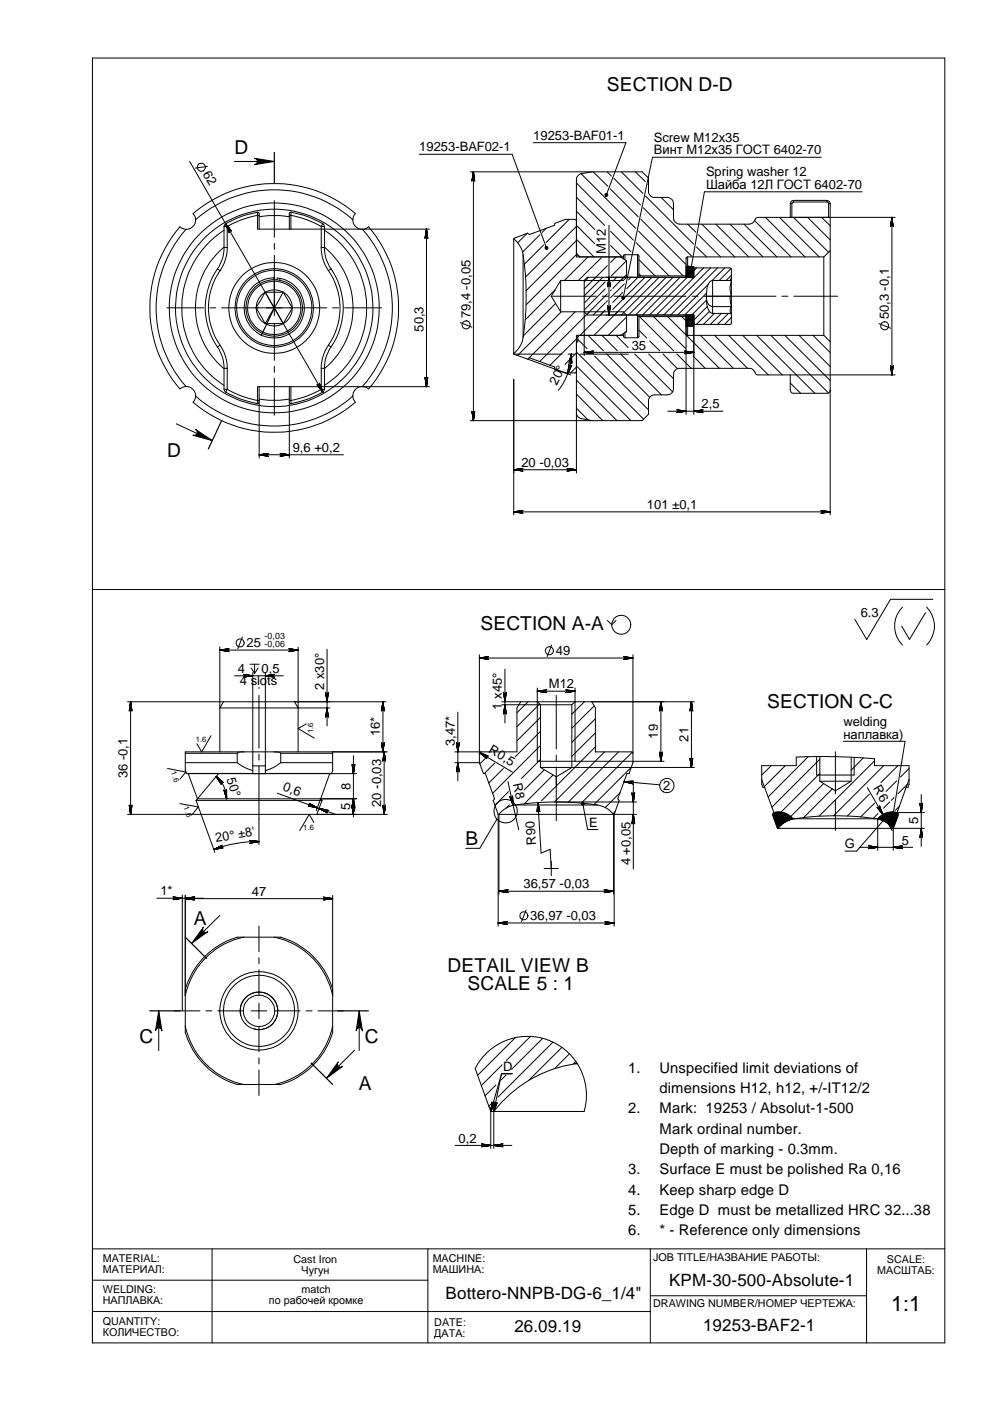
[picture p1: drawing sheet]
<svg xmlns="http://www.w3.org/2000/svg" width="210mm" height="297mm" viewBox="0 0 210 297" stroke-linecap="round" stroke-linejoin="round" font-family="sans-serif">
<defs><g id="words">
<text font-size="4.5" x="188.9" y="278">1:1</text>
<g font-size="4.1">
<text x="128.7" y="19.4">SECTION D-D</text>
<text x="49.7" y="32.6">D</text>
<text x="35.5" y="96.9">D</text>
<text x="101.9" y="133.7">SECTION A-A</text>
<text x="162.7" y="150.1">SECTION C-C</text>
<text x="98.7" y="179.1">B</text>
<text x="41.1" y="196.1">A</text>
<text x="94.9" y="206.1">DETAIL VIEW B</text>
<text x="99.1" y="209.9">SCALE 5 : 1</text>
<text x="29.5" y="221.2">C</text>
<text x="77.3" y="221.2">C</text>
<text x="76.1" y="231">A</text>
</g>
<g font-size="3.6">
<text x="94.5" y="275.4">Bottero-NNPB-DG-6_1/4&quot;</text>
<text x="141.9" y="272.7">KPM-30-500-Absolute-1</text>
<text x="109.1" y="282.4">26.09.19</text>
<text x="149.1" y="282.2">19253-BAF2-1</text>
</g>
<g font-size="3.1">
<text x="133.2" y="227.4">1.</text>
<text x="139.8" y="227.4">Unspecified limit deviations of</text>
<text x="139.8" y="231.7">dimensions H12, h12, +/-IT12/2</text>
<text x="133.2" y="236">2.</text>
<text x="139.8" y="236">Mark: 19253 / Absolut-1-500</text>
<text x="139.8" y="240.4">Mark ordinal number.</text>
<text x="139.8" y="244.7">Depth of marking - 0.3mm.</text>
<text x="133.2" y="249">3.</text>
<text x="139.8" y="249">Surface E must be polished Ra 0,16</text>
<text x="133.2" y="253.3">4.</text>
<text x="133.2" y="257.6">5.</text>
<text x="139.8" y="253.3">Keep sharp edge D</text>
<text x="139.8" y="257.6">Edge D must be metallized HRC 32...38</text>
<text x="133.2" y="261.9">6.</text>
<text x="139.8" y="261.9">* - Reference only dimensions</text>
</g>
<g font-size="2.8">
<text x="113.1" y="29.7">19253-BAF01-1</text>
<text x="88.9" y="32.1">19253-BAF02-1</text>
<text x="138.6" y="30.1">Screw M12x35</text>
<text x="138.6" y="32.8">Винт М12x35 ГОСТ 6402-70</text>
<text x="42.9" y="36.9" transform="rotate(60 42.9 36.9)">62</text>
<text x="149.7" y="37.4">Spring washer 12</text>
<text x="149.7" y="40.1">Шайба 12Л ГОСТ 6402-70</text>
<text x="128.5" y="53.9" transform="rotate(-90 128.5 53.9)">M12</text>
<text x="89.8" y="70.3" transform="rotate(-90 89.8 70.3)">50,3</text>
<text x="99.7" y="67.5" transform="rotate(-90 99.7 67.5)">79,4 -0,05</text>
<text x="188.5" y="67.7" transform="rotate(-90 188.5 67.7)">50,3 -0,1</text>
<text x="133.9" y="74.1">35</text>
<text x="148.8" y="86.6">2,5</text>
<text x="62.1" y="95.8">9,6 +0,2</text>
<text x="110.5" y="99">20 -0,03</text>
<text x="137.2" y="107.9">101 ±0,1</text>
<text x="182.5" y="130.7">6.3</text>
<text x="52.3" y="137.2">25</text>
<text x="50.4" y="142.7">4</text>
<text x="55.5" y="142.7">0,5</text>
<text x="117.9" y="138.9">49</text>
<text x="50.9" y="145.3">4 slots</text>
<text x="68.7" y="146.2" transform="rotate(-90 68.7 146.2)">2 x30°</text>
<text x="106.4" y="148.1" transform="rotate(-90 106.4 148.1)">x45°</text>
<text x="116.4" y="146">M12</text>
<text x="106.4" y="150.4" transform="rotate(-90 106.4 150.4)">1</text>
<text x="178.8" y="153.9">welding</text>
<text x="80.6" y="156.2" transform="rotate(-90 80.6 156.2)">16*</text>
<text x="96.4" y="158.1" transform="rotate(-90 96.4 158.1)">3,47*</text>
<text x="103.5" y="159.5" transform="rotate(30 103.5 159.5)">R0,5</text>
<text x="139.5" y="156.6" transform="rotate(-90 139.5 156.6)">19</text>
<text x="146" y="157.3" transform="rotate(-90 146 157.3)">21</text>
<text x="178.8" y="156.6">наплавка)</text>
<text x="27.1" y="165" transform="rotate(-90 27.1 165)">36 -0,1</text>
<text x="48" y="165.2" transform="rotate(72 48 165.2)">50°</text>
<text x="59.9" y="167.5" transform="rotate(20 59.9 167.5)">0,6</text>
<text x="74.3" y="167.5" transform="rotate(-90 74.3 167.5)">8</text>
<text x="108.7" y="166.2" transform="rotate(77 108.7 166.2)">R8</text>
<text x="140.6" y="167.5">2</text>
<text x="185.1" y="167.1" transform="rotate(60 185.1 167.1)">R6</text>
<text x="74.3" y="171.8" transform="rotate(-90 74.3 171.8)">5</text>
<text x="80.8" y="171.1" transform="rotate(-90 80.8 171.1)">20 -0,03</text>
<text x="45.8" y="178.5" transform="rotate(-10 45.8 178.5)">20° ±8'</text>
<text x="113.7" y="179.1" transform="rotate(-94 113.7 179.1)">R90</text>
<text x="124.9" y="175.3">E</text>
<text x="179.2" y="179.9">G</text>
<text x="191.2" y="179.1">5</text>
<text x="194.7" y="174.7" transform="rotate(-90 194.7 174.7)">5</text>
<text x="133.6" y="183.5" transform="rotate(-90 133.6 183.5)">4 +0,05</text>
<text x="34" y="189.9">1*</text>
<text x="53.4" y="189.9">47</text>
<text x="111" y="188.4">36,57 -0,03</text>
<text x="112.4" y="195.1">36,97 -0,03</text>
<text x="106.7" y="227.1">D</text>
<text x="97.2" y="242.3">0,2</text>
</g>
<text font-size="2.7" x="118.1" y="81.9" transform="rotate(-64 118.1 81.9)">20°</text>
<g font-size="2.3">
<text x="21.8" y="267.6">MATERIAL:</text>
<text x="21.8" y="269.9">МАТЕРИАЛ:</text>
<text x="62.2" y="267.8">Cast Iron</text>
<text x="91.7" y="269.8">МАШИНА:</text>
<text x="91.7" y="267.5">MACHINE:</text>
<text x="138.5" y="267.3">JOB TITLE/НАЗВАНИЕ РАБОТЫ:</text>
<text x="188" y="267.8">SCALE:</text>
<text x="21.8" y="274.2">WELDING:</text>
<text x="63.9" y="270.2">Чугун</text>
<text x="63.9" y="274.2">match</text>
<text x="186" y="270.1">МАСШТАБ:</text>
<text x="21.8" y="276.5">НАПЛАВКА:</text>
<text x="21.8" y="280.9">QUANTITY:</text>
<text x="57" y="276.5">по рабочей кромке</text>
<text x="92.1" y="281.1">DATE:</text>
<text x="138.5" y="277.2">DRAWING NUMBER/НОМЕР ЧЕРТЕЖА:</text>
<text x="21.8" y="283.2">КОЛИЧЕСТВО:</text>
<text x="92.1" y="283.4">ДАТА:</text>
</g>
<g font-size="1.9">
<text x="56.1" y="135.5">-0,03</text>
<text x="56.1" y="137.2">-0,06</text>
</g>
<g font-size="1.6">
<text x="66.4" y="155.5" transform="rotate(-90 66.4 155.5)">1.6</text>
<text x="41.5" y="157.3">1.6</text>
<text x="36.2" y="163.8" transform="rotate(70 36.2 163.8)">1.6</text>
<text x="38.9" y="171.2" transform="rotate(70 38.9 171.2)">1.6</text>
<text x="64.3" y="176">1.6</text>
</g>
</g></defs>
<g fill="none" stroke="#000" stroke-width=".21">
<path d="M19.6 12.3h180.7v272.4h-180.7zM40.2 34.2l28.3 48.9M44 35.3l-2.6 .3M49.7 34.2h8.5M88.9 32.7h19.7l7.3 19.9M99.7 36.4h36.4l1.4 1.3v2.8a1.3 1.3 0 0 0 1.3 1.4h2.7a1.3 1.3 0 0 1 1.3 1.3v3a1.37 1.37 0 0 0 1.3 1.3h14.7a1.96 1.96 0 0 0 1.5-1.3l.3-.1h29.2M100.4 36.4v52.8M113.1 30.3h19.6l-4.1 11M122.2 38.8l12.1 12.1M123.2 36.8l11.6 11.6M125.5 36.4l-2.2 .4a1.33 1.33 0 0 0-1.1 1.3v16.4h10M125.8 36.4l3.1 3.1"/>
<path d="M128.7 36.4l.9 .9M130.2 37.8l5.6 5.7M131.7 36.4l4.6 4.6M134.7 36.4l2.1 2.1M137.4 39.1l.1 .1M174.1 33.3h-35.8l-6.2 29.8M39.5 48.6l-1-.2-.4-.3a26.4 26.4 0 0 0 0 34.4l.6-.4 .8-.2M39.5 48.6a25 25 0 0 0 0 33.3M41.5 46.6a2.02 2.02 0 0 1-2 2M41.5 46.6a25 25 0 0 1 33.3 0M41.5 46.6l-.2-.8-.4-.5a26.5 26.5 0 0 1 34.5 0l-.3 .4-.3 .9M46.1 57l.6 .4"/>
<path d="M46.1 57a14.5 14.5 0 0 0 0 16.6M46.7 57.4a13.9 13.9 0 0 0 0 15.8M47.5 48.8a19.6 19.6 0 0 0 0 32.9M47.5 52.5a7.7 7.7 0 0 1-1.4 4.5M47.5 52.4a16.7 16.7 0 0 0 0 25.8M47.5 52.5h.7M47.5 48h.7M47.5 48v4.5M47.8 47.4l.4 .6M47.8 47.4l-.3 .6M48.2 52.5a8.7 8.7 0 0 1-1.5 4.9M48.2 48v4.5"/>
<path d="M54.6 45v.7M54.6 45l.3 .2v3.4M54.6 45a20.5 20.5 0 0 0-6.8 2.4M54.6 45.7h.3M54.6 45.7a19.3 19.3 0 0 0-6.4 2.3M54.6 45.7v2.9h36.5M54.9 46a17.6 17.6 0 0 1 6.4 0M58.1 58.9a6.4 6.4 0 0 0-5.8 8.8 6.4 6.4 0 0 0 10.4 2.1 6.4 6.4 0 0 0-2-10.4l-1.3-.4M58.2 42.5v7.8M58.2 51.6v1.3M58.2 54.1v7.9M59.4 59h-.6v.3"/>
<path d="M59.4 59v.4M61.3 45.7h.4M61.7 45.7a19.3 19.3 0 0 1 6.4 2.3M61.7 45.7v2.9M61.7 45v.7M61.7 45a20.5 20.5 0 0 1 6.8 2.4M61.7 45l-.4 .2v3.4M68.1 52.5a8.7 8.7 0 0 0 1.5 4.9M68.1 52.5h.7M68.1 48h.7M68.1 48v4.5M68.5 47.4l-.4 .6"/>
<path d="M68.5 47.4l.3 .6M68.8 48.8a19.6 19.6 0 0 1 0 32.9M68.8 52.5a7.7 7.7 0 0 0 1.4 4.5M68.8 52.4a16.7 16.7 0 0 1 0 25.8M68.8 48v4.5M69.6 57.4a13.9 13.9 0 0 1 0 15.8M70.2 57l-.6 .4M70.2 57a14.5 14.5 0 0 1 0 16.6M74.8 46.6a2.02 2.02 0 0 0 2 2M76.8 48.6a25 25 0 0 1 0 33.3M76.8 48.6l.8-.1 .5-.4a26.4 26.4 0 0 1 0 34.4l-1.3-.6M90.4 48.6v33.4"/>
<path d="M108.9 50.7a5.5 5.5 0 0 1 2 3.4M108.9 50.7v24.3M110.9 54.1v17.4M110.9 54.1a59.2 59.2 0 0 1 0 17.4M111.8 49.5l-2 2M114.5 49.8l-3.7 3.7M115.3 51.9l-4.1 4.1M115.8 48.4l-.8 .9M118.9 59.5l-2 3.3 2 3.3M118.9 59.5v6.6M120.7 46.5l-4.9 4.9M122.2 46.8l-.3-.3h-2l-2.3 .9v.4l-5.4 1.9-.3-.3-3 1.1v.2"/>
<path d="M122.2 53.7l.8 .8M122.2 50.7l3.7 3.8M122.2 47.8l3.9 3.8M122.2 44.8l3.9 3.8M122.2 41.8l6 6M122.2 53.8l.7 .7M122.2 48l-10.8 10.7M122.2 51l-10.7 10.6M122.2 54l-10.7 10.6M124.7 54.5l-5 5M124.8 58.8l-.9 1M127.5 54.6l-4.9 4.9"/>
<path d="M127.8 58.8l-3.9 3.9M128.3 59.8l-4.4 4.4M128.8 56.3l-4.9 4.9M129.1 47.8v19M129.4 40l5.9 6M129.5 49.1l4.3 4.3M129.5 52.1l2.4 2.4M130.6 54.5l-1.1 1.2M130.8 58.8l-.9 .8M131.5 54.5l1.3 .8M132.2 58.8l-2.3 2.4M132.5 54l-.3 .1v.8"/>
<path d="M132.5 54v1.1M132.5 54h2.7M132.8 58.3l-1.2 1.2M132.8 55.3l-3.2 3.2M132.8 55.3v3.5l-.6 .7h-13.3M133.8 58.8l-.5 .5M134.9 51.5l7 7M135.2 54l.3 .2v4.6M135.2 54v4.8M135.3 58.8l-2.4 2.4M135.4 49l9.5 9.5M135.5 58.1l.4 .4"/>
<path d="M135.5 55.1l3.4 3.4M135.5 58.5h10M135.9 46.5l9.6 9.6M136.4 44.1l10.2 10.2M136.7 58.8l-4.2 4.3M136.9 41.6l10.2 10.2M138.2 58.8l-7.9 8M139.7 58.8l-8 8M140.2 41.9l2.6 2.6M141.2 58.8l-7.9 8M142.7 58.8l-8 8M144.2 58.8l-8 8"/>
<path d="M145.5 56.5h1.6v2.3h-22.6l-.6 .7v15.9M145.7 58.8l-8 8M145.8 54.5l-.3 .2v4.1M145.8 47.5l1.7 1.7M145.8 54.5v2M145.8 54.5h28.9M147.1 57.1l.3-.3h7.4l.3 .2-.1 11.7-7.6 .1-.3-.4M147.7 52.4l2.1 2.1M147.7 56.8l-.6 .6M148.1 49.8l4.7 4.7M148.8 47.5l7 7M149.2 56.8l-10 10"/>
<path d="M150.7 56.8l-10 10M151.1 59.5a2.21 2.21 0 0 0-1.3 2.4v.9M151.1 59.5h4a4.8 4.8 0 0 0 0 3.3M151.1 59.5v6.9M151.8 47.5l6.9 7M152.1 56.8l-9.9 10M153.7 56.8l-2.7 2.7M154.8 47.5l7 7M155 56.9l-2.5 2.6M155.1 58.4l-1.1 1.1M155.1 59l-.3 .5M157.7 47.5l7 7"/>
<path d="M160 46.8l7.7 7.7M162.3 46.1l8.4 8.4M165.3 46.1l8.4 8.4M167.6 43.2h.3M167.6 43.2v2.9M167.9 43.2v2.9M168.2 42.8l-.3 .4M168.2 42.5a.64 .64 0 0 0-.6 .7M168.2 42.5h7.1M168.2 46.1l7.5 7.4M168.2 42.5v.3M168.2 42.8h7.1"/>
<path d="M171.2 46.1l4.8 4.8M174.2 46.1l1.8 1.8M174.7 54.5v16.6M175.3 42.8l.4 .4M175.3 42.5l.6 .2 .1 .5M175.3 42.5v.3M175.7 43.2h.3M175.7 43.2v2.9M176 53.2v19.2M176 43.2v10M176 53.2l-1.3 1.3M182.8 40.7h-33.4l-3.1 17.2"/>
<path d="M189.1 46.1v33.4M35.4 65.3h7.8M44.4 65.3h1.3M46.1 73.6a7.7 7.7 0 0 1 1.4 4.5M46.7 73.2l-.6 .4M46.7 73.2a8.7 8.7 0 0 1 1.5 4.9M47 65.3h22.3M47.5 78.1h.7M47.5 78.1v4.4M48.2 78.1v4.4M54.3 65.3a3.8 3.8 0 0 0 1.9 3.3M54.3 65.3l1.9 3.3"/>
<path d="M56.2 62l-1.9 3.3M56.2 62a3.8 3.8 0 0 0-1.9 3.3M56.2 62a3.9 3.9 0 0 1 3.9 0M56.2 68.6a3.9 3.9 0 0 0 3.9 0M56.2 62l2 3.3M56.2 62h3.9M56.2 68.6h3.9M58.2 65.3l-2 3.3M58.2 65.3l1.9 3.3M58.2 63.6v3.4M58.2 68.6v7.8M58.2 77.7v1.2"/>
<path d="M60.1 62a3.8 3.8 0 0 1 1.9 3.3M60.1 62l1.9 3.3M60.1 62l-1.9 3.3M62 65.3a3.8 3.8 0 0 1-1.9 3.3M62 65.3l-1.9 3.3M68.1 78.1h.7M68.1 78.1v4.4M68.8 78.1v4.4M69.6 73.2a8.7 8.7 0 0 0-1.5 4.9M69.6 73.2l.6 .4M70.2 73.6a7.7 7.7 0 0 0-1.4 4.5M70.5 65.3h1.3"/>
<path d="M73.1 65.3h7.8M97.6 68.4l2.4 1M108.9 75v.1M108.9 75.1l3 1M108.9 75.1h10.3M110.9 71.5a5.4 5.4 0 0 1-2 3.5M111.9 76.1l9.1 3.4M112.2 75.8l5.4 2v.5a5.3 5.3 0 0 0 4.4 .7l.2-.3M112.2 75.8l-.3 .3M117.1 62.8h9.3M117.7 61.5l-6.3 6.3M117.8 64.3l-6.8 6.8"/>
<path d="M118.9 66.1h13.3l.6 .7v3.5l-1.3 .8M119 66.1l-9.3 9.3M120.4 75.1h1.3M121.1 75.1a11.8 11.8 0 0 1-2.7 7.6M122 66.1l-9.8 9.7M122.2 77.6l11.6 11.6M122.2 74.6l14.2 14.2M122.2 71.9l-5.6 5.6M122.2 74.8l-2.4 2.4M122.2 77.8l-1.3 1.3M122.5 72l2 1.9M122.5 71.4l-.3 .3"/>
<path d="M122.9 71.1l-.4 .3v1.1h-.3M123 75.1h10.2M123.9 66.1l.6 .7h22.6v21.1M123.9 74.7h23.2M124.7 71.1l3.2 3.3M126.1 75.5l11.4 11.4M127.6 71.1l3.3 3.3M127.7 62.8h1.2M127.9 66.1l-4.9 5M128.3 61.2l-4.4 4.5M128.3 64.2l-2.5 2.6M128.3 65.7l-1 1.1"/>
<path d="M128.6 75l9.2 9.2M128.8 62.3l-14.4 14.4M128.8 63.8l-.4 .3M129.6 61.5l-.1 .1M130.2 62.8h15.3M130.6 71.1l2.6 2.6M130.9 66.1l-5 5M131.6 75l8.7 8.7M132 62l-2.1 2.1M132.2 70.7v.7l.3 .2M132.2 71.1h-10v29.2M132.3 63.2l-2.4 2.4"/>
<path d="M132.4 60.2l-2.9 2.9M132.5 70.5v1.1M132.5 71.6h2.7M132.8 67.2l-3.9 3.9M132.8 70.2l-.3 .4M134.6 75l8 8.1M135.2 66.8v4.8M135.5 66.8v4.6l-.3 .2M135.5 70l1.6 1.7M135.5 67.1h10M135.6 67.1l7.2 7.3M137.5 75l5.3 5.3"/>
<path d="M137.8 72.3l2.1 2.1M138.6 67.1l6.8 6.8M140.5 75l3.1 3.2M141.6 67.1l10.9 11M143.5 75l3.1 3.1M144.5 67.1l1 .9M145.5 70.8v.2l.3 .1M145.5 69.2h1.6M145.8 69.2v1.9M145.8 71.1h28.9M146.7 62.8h1.3M147 75.5l2.5 2.6"/>
<path d="M147.1 66.8h-1.6v21.1M148.5 71.1l7 7M149.3 62.8h15.2M149.8 62.8a3.9 3.9 0 0 0 1 3.6h.3M149.8 62.8a1.82 1.82 0 0 0 1.3 2.2h4M149.8 62.2l-4.6 4.6M149.8 63.7l-3.1 3.1M150 65l-4.2 4.2M150.1 60.4l-6.4 6.4M150.4 66l-2.7 2.8M151.1 66.4h3.9M151.5 66.4l-2.4 2.4"/>
<path d="M151.5 71.1l7 7M153 66.4l-2.4 2.4M154.4 66.4l-2.3 2.4M154.5 71.1l8.4 8.4M154.8 62.8l.3 2.2M155 66.4l.1 .2M155.1 65a1.3 1.3 0 0 0-.1 1.4M155.1 67.3l-1.5 1.5M157.5 71.1l8.4 8.4M160.4 71.1l12.4 12.3M163.4 71.1l12.2 12.2M165.8 62.8h1.2"/>
<path d="M166.4 71.1l9.6 9.6M167.6 79.5v3.2a.65 .65 0 0 0 .6 .7h7.1a.65 .65 0 0 0 .7-.7M168.3 62.8h9.3M169.4 71.1l6.6 6.6M172.4 71.1l3.6 3.6M174.7 71.1l1.3 1.3M176 72.4v36.8M186.4 68.6l2.4 1M189.8 79.5h-29.1a.92 .92 0 0 1-.8-.9l-.9-.5h-14.9a1.3 1.3 0 0 0-1.3 1.3v3a1.3 1.3 0 0 1-1.3 1.3h-2.7a1.3 1.3 0 0 0-1.3 1.3v2.8l-1.4 1.4h-36.4M37.4 89.9l7.6 3.5M39.5 81.9a2.02 2.02 0 0 1 2 2.1M41.5 84a25 25 0 0 0 33.3 0"/>
<path d="M41.5 84l-.3 .9-.3 .4a26.5 26.5 0 0 0 34.5 0l-.4-.6-.2-.7M47.5 82.5l.3 .6M47.5 82.5h.7M47.8 83.1a20.5 20.5 0 0 0 6.8 2.5M48.2 82.5l-.4 .6M48.2 82.5a19.3 19.3 0 0 0 6.4 2.4M54.6 84.9v.7M54.6 84.9h.3M54.9 84.6l2.1 .3h2.3l2-.3M54.9 84.9v.3M54.9 85.2v.3l-.3 .1M54.9 82v2.9"/>
<path d="M54.9 85.2v11.9M54.9 96.4h17.9M58.2 80.2v7.8M61.3 84.9h.4M61.3 85.2l.1 .3 .3 .1M61.3 82v15.1M61.7 84.9v.7M61.7 82v2.9M68.1 82.5l.4 .6M68.1 82.5a19.3 19.3 0 0 1-6.4 2.4M68.1 82.5h.7M68.5 83.1a20.5 20.5 0 0 1-6.8 2.5"/>
<path d="M68.8 82.5l-.3 .6M76.8 81.9a2.02 2.02 0 0 0-2 2.1M91.1 82h-36.5v2.9M108.9 80.4v28.8M108.9 99.6h13.3M122.2 87.5a1.24 1.24 0 0 0 1.1 1.3l2.2 .4M122.2 86.6l2.5 2.4M122.2 83.6l5.6 5.6M122.2 80.6l8.6 8.6M141.6 87.2h11.7M167.6 81.2l2.2 2.2M108.9 108.5h67.1"/>
<path d="M19.6 125h180.7M46.6 137.2v22.2M46.6 137.8h16.6M51.4 135.1l-1 2.4M63.2 137.2v22.2M69.3 137.7v16.2M101.6 138.8v22.9M101.6 139.5h32.6M117 136.8l-1 2.4M128.8 131.6l.9 .8 .9-.8M134.2 138.8v22.9l-.8 2.3h-.5l-1.9 5.4 .3 .3-1.1 3v23.7M191.3 128.7a5.7 5.7 0 0 0 0 8.1"/>
<path d="M196.2 129.9l-3.4 5.7-1.6-2.9M196.5 128.7a5.7 5.7 0 0 1 0 8.1M197.8 127.1h-9l-5 8.5-2.6-4.3M27.1 148.8h20.3M27.7 148.8v23.9M39.3 159.7v3.7l.2 .6M39.3 159.7h11M44.7 156l-1.9 3.4-1.1-1.7M47.4 148.8l-.8 1.3h16.6M47.4 148.8h15M49.7 143.3h10.4M50.3 159.7v2"/>
<path d="M51.7 159.4a1.2 1.2 0 0 0-1.4 .3M53 140.8h1.9M53.3 141.6l.7 1.2M53.6 142.6v21.4h-14.1M54 140.8v2M54.7 141.6l-.7 1.2M54.8 145.9h.1M54.9 147.4v11.2M54.9 159.9v1.2M56.3 142.6v21.4h14M58.2 159.4l1 .1 .3 .2M59.5 159.7h11"/>
<path d="M59.5 159.7v2M62.4 148.8h19.4M62.4 148.8l.8 1.3M63.2 150.1h6.8M64.9 153.5l-1.7 1 3.4 2M70.5 159.4v4l-.2 .6M81.2 148.8v10.6M81.4 159.4v13.3M82.1 159.4h-42.8v.3M97.1 151v14.6M101.7 159.6l6.9 4.1M102 159.4l-.4 .3"/>
<path d="M106.4 148.8h7.5M106.4 149.4h8.2M107.1 141.9v11.4M110.4 148.8l-.8 1.3v9.3h-13.2M112 148.8l-2.4 2.3M113.9 148.8h8M113.9 148.8l.7 .6M113.9 145.9v15.5h26.9M113.9 146.5h8M114.4 149.3l-4.8 4.8M114.6 149.4h6.6M114.6 152.1l-5 5"/>
<path d="M114.6 158.1l-10.2 10.1M114.6 155.1l-5.4 5.4M114.6 149.4v13.3M117.9 147.4v11.4M121.2 149.4v13.3M121.9 148.8h25.3M121.9 148.8l-.7 .6M121.9 145.9v15.5M123.9 148.8l-2.7 2.6M125.5 148.8l.7 1.3v9.3h7.8l.2 .3M126 149.7l-4.8 4.7M126.2 152.4l-5 5"/>
<path d="M126.2 155.4l-5 4.9M126.2 158.4l-11.4 11.4M128.2 159.4l-10.6 10.6M131.1 159.4l-10.6 10.7M134.1 159.5l-10.8 10.8M140.1 148.8v12.6M146.6 148.8v13.9M177.1 159.4v8.9M178.8 157.2h13.1l-2.6 16M27.1 172.7h15.5M35.5 162.9l3.9 .8-1.3 1.5M38.1 170.4l3.9 .7-1.2 1.5"/>
<path d="M39.3 161.7h11M39.5 164h.4M39.9 164h30M39.9 164.1l2 5.3M39.9 164h.1M41.6 169.7h26.7M41.6 169.7l1 3M41.9 169.4h26.1M41.9 169.4l-.3 .3M42.6 172.7h24.6M42.6 172.7l3 8M45.8 164.6a6.3 6.3 0 0 1 2.2 4.8"/>
<path d="M46.3 164.1l-4.4 5.3M50.3 161.7l1 .7 2.3 1M53.6 162.4h2.7M53.6 164h2.7M54.9 178.4a27.6 27.6 0 0 0-9.6 1.7M54.9 162.4v16.7M58.8 168.2l12.4 4.5M59.5 161.7l-1.4 1-1.8 .7M59.5 161.7h11M66.5 174.4l-.9-1.7-2.1 3.4M67.2 172.7h14.9M68 169.4l.3 .3"/>
<path d="M68 169.4l-.9 2.5M68 169.4h7.6M68.3 169.7l-1.1 3M69.9 164.1l-1.9 5.3M69.9 164h5.7M70.3 164h-.4M74.9 169.4v3.3M74.9 160.2v13M96.4 161.7h5.2M101.6 161.7l.9 2.3h.4l2 5.4-.3 .3 1 3M103 160.7l-1.3 1.3M104.9 161.8l-2.2 2.2"/>
<path d="M105.4 173.7l-3.7 6.2h-3M105.6 172.7h.2M105.6 172.7v23.7M105.8 172.7h24.3M105.8 172.7v16.9M106.7 162.9l-3.1 3.1M107.7 165.7l2.3 10.2M107.8 167.8l-2.9 2.9M108 170.6l-.7 .8M109.2 170.7h17.4M109.2 170.7a59.4 59.4 0 0 1 17.4 0M109.2 170.7a5.5 5.5 0 0 0-3.4 2"/>
<path d="M111.6 170l-.4 .4M114 170.2l.7 10.7 1.9-.8 .3 4M114.6 162.7h6.6M114.6 161l-4 4M114.6 162.7l3.3 2 3.3-2M115.4 163.2l-4.2 4.3M117.3 164.3l-5.6 5.6M117.9 160.1v1.3M117.9 162.6v11.4M117.9 170h17.1M121.2 162.7h26M123.6 170.4l1 5.5h2.1"/>
<path d="M126.6 170.7a5.4 5.4 0 0 1 3.5 2M130.1 172.7h4.9M130.1 172.7v16.9M130.4 172.1l-.4 .4M131.5 168l-3.2 3.2M132.3 165.7l7.6 .7M133.9 162.7l-8 7.9M134.3 166.2v18.1M161.5 165.3l.6 1.7M162.1 167l-.4-.1-.2-.6v-4h7.3v-1.8l4-.1 6.3 .1 6.3 .4v1.4h7.3v4l-.2 .6-.3 .1M162.1 167l2 5.3M163.5 162.3l-2 2"/>
<path d="M164.1 172.3a4.1 4.1 0 0 1 4.1 1.3M164.1 172.3l-.3 .4 1 2.9h.2M165 175.6h24.3M166.5 162.3l-4.4 4.5M168.4 173.6h17.4M168.4 173.6a5.3 5.3 0 0 0-3.4 2M168.4 173.6a59.8 59.8 0 0 1 17.4 0M171.4 160.4l-8.5 8.6M173.1 160.4v3.9h8v-3.7M173.8 165.6h6.7M173.8 161l-10.1 10.1M173.8 164l-9.7 9.6"/>
<path d="M173.8 160.4v5.2M173.8 165.6l3.3 2.1 3.4-2.1M174.6 166.1l-8.1 8.2M176.5 167.2l-6.1 6.1M177.1 169.6v6.5M180.5 160.6v5M182.2 179.6h11.3M183 160.7l-2.5 2.6M183.9 167l5.3 9.1M184.3 168.4l-4.6 4.6M185.4 161.3l-11.7 11.7M185.4 170.3l-2.9 2.9"/>
<path d="M185.8 173.6a5.3 5.3 0 0 1 3.5 2M186.1 172.5l-.9 1M187.4 162.3l-10.7 10.7M187.5 173.7l-5.9 6.8h-2.4M188.6 170l-1.3 1.4M189 172.6l-.9 1M189.3 175.6h6.7M189.6 169.1l-.6 .6M189.7 175l-.5 .5M190.1 165.6l-2.2 2.2M190.2 172.3a4.1 4.1 0 0 0-4.1 1.3v6.7M190.2 172.3l.3 .4-1.1 2.9v4.7"/>
<path d="M190.2 172.3h5.8M190.4 162.3l-3.6 3.6M190.7 171l-.9 .8M192.4 166.3l-2 2M192.7 162.9l-1.8 1.8M192.7 165.3l-2.5 7M195.3 168.5v10.9M33.2 190.4h9.9M38.7 189.8v24.5M39.3 189.8v27.7M39.3 190.5h31.2M46.6 194.1l-6 5.9"/>
<path d="M51.7 198.7a16.1 16.1 0 0 0-12.4 12.4 8.5 8.5 0 0 1 1.5-4.9 16.3 16.3 0 0 1 9.5-7.5h7.9M54.9 196.4v5.4M58.2 198.7a16.1 16.1 0 0 1 12.3 12.4M58.2 198.7a8.3 8.3 0 0 1 4.2 1.1 16.3 16.3 0 0 1 8.1 9.9M70.5 189.9v29a16.5 16.5 0 0 1-11 11h-1.3M105.6 195.7h24.6M105.8 189h24.3M111.5 192.9l-.9 2.5M115.4 184.1h3M116.9 182.6v3.1M33.7 214.3v8.4M37 214.3h5.4"/>
<path d="M39.3 217.5a16.1 16.1 0 0 0 12.4 12.4M39.3 217.5a7.6 7.6 0 0 0 1.2 4.3 16 16 0 0 0 9.9 8.1h1.3M43.6 214.3h1.3M46.2 214.3h5.4M51.1 215.3a4 4 0 0 1 3.5-4.9 4 4 0 0 1 4.3 4.3 4 4 0 0 1-5 3.5M53.3 214.3h3.3M54.9 203.1v1.2M54.9 205.6v5.4M54.9 212.7v3.3M54.9 217.6v5.4M58.3 214.3h5.3M64.9 214.3h1.3"/>
<path d="M67.4 214.3h5.5M70.5 217.5a15.9 15.9 0 0 1-12.3 12.4M76.2 214.3v8.4M112.5 219.7l-5.1 5.2M51.7 229.9h6.5M54.9 224.3v1.3M54.9 226.9v5.4M75.2 222.7l-6 5.9M103 223.4l1.2-1.1 1.9-1.2 1.9-.8 1.9-.4 2.7-.2 1.7 .2 2.2 .7 1.3 .6 1.4 .9 1.7 1.5 1.5 1.9 1 1.9 .6 1.9 .3 2.2-.1 2.3-.3 1.9h-19.8l-3.3-9.1 .9-1.7zM104.1 235.7v7.8M104.1 234.1l-.5 .5M104.7 235.7v7.8"/>
<path d="M105.2 230l-2.4 2.4M106.3 227.7h2.3M106.3 227.7l-2.2 8M106.3 227.7l-1.6 8M106.5 225.7l-4.4 4.5M107.3 228l-1 1M109.2 220l-7.9 8M115.1 220.2l-6.6 6.5M117.2 221l-11.6 11.6M119.1 222.1l-7 6.9M120.7 223.4l-3.1 3.2M121.9 225.5a26.6 26.6 0 0 0-17.2 10.2"/>
<path d="M121.9 225.5h.5M122.1 225l-.6 .6M122.4 225.5h-.5M96.5 242.9h12M19.6 271.4h71.1M19.6 278.1h118.3M19.6 264.8h180.7M45 264.8v19.9M90.7 264.8v19.9M137.9 264.8v19.9M137.9 274.7h45.8M183.7 264.8v19.9"/>
<circle cx="42.7" cy="35.5" r=".87"/>
<circle cx="58.1" cy="65.3" r="9.6"/>
<circle cx="58.1" cy="65.3" r="6"/>
<circle cx="58.1" cy="65.3" r="8"/>
<circle cx="58.1" cy="65.3" r="8.3"/>
<circle cx="58.1" cy="65.3" r="5.6"/>
<circle cx="58.2" cy="65.3" r="22.3"/>
<circle cx="58.2" cy="65.3" r="20.9"/>
<circle cx="98.8" cy="68.9" r=".86"/>
<circle cx="187.6" cy="69.1" r=".85"/>
<circle cx="50.9" cy="136.3" r=".86"/>
<circle cx="116.5" cy="138" r=".86"/>
<circle cx="131.7" cy="132.5" r="2.02"/>
<circle cx="107.2" cy="172" r="2.49"/>
<circle cx="141.4" cy="166.6" r="1.52"/>
<circle cx="111.1" cy="194.2" r=".86"/>
<circle cx="54.9" cy="214.3" r="7.5"/>
<circle cx="54.9" cy="214.3" r="4"/>
<circle cx="54.9" cy="214.3" r="8.3"/>
<circle cx="54.9" cy="214.3" r="3.3"/>
</g>
<g fill="#000" stroke="#000" stroke-width=".21">
<path d="M53.9 33.6l4.3 .6-4.3 .7a.68 .68 0 0 0 .7-.7 .68 .68 0 0 0-.7-.6z" fill-rule="evenodd"/>
<path d="M100.4 36.4l.3 2z" fill-rule="evenodd"/>
<path d="M100.4 36.4l.2 1.9z" fill-rule="evenodd"/>
<path d="M100.4 36.4l.2 1.8z" fill-rule="evenodd"/>
<path d="M100.4 36.4l.1 1.8z" fill-rule="evenodd"/>
<path d="M100.4 36.4v1.7h-.1z" fill-rule="evenodd"/>
<path d="M100.4 36.4l-.2 1.8z" fill-rule="evenodd"/>
<path d="M100.4 36.4l-.3 1.8z" fill-rule="evenodd"/>
<path d="M100.4 36.4l-.3 1.9z" fill-rule="evenodd"/>
<path d="M100.4 36.4l-.4 2z" fill-rule="evenodd"/>
<path d="M47.8 47.4l1.2 1.6z" fill-rule="evenodd"/>
<path d="M47.8 47.4l1.1 1.5z" fill-rule="evenodd"/>
<path d="M47.8 47.4l1.1 1.5z" fill-rule="evenodd"/>
<path d="M47.8 47.4l.9 1.5-.1 .1z" fill-rule="evenodd"/>
<path d="M47.8 47.4l.8 1.6z" fill-rule="evenodd"/>
<path d="M47.8 47.4l.8 1.7z" fill-rule="evenodd"/>
<path d="M47.8 47.4l.8 1.8z" fill-rule="evenodd"/>
<path d="M47.8 47.4l.8 1.9z" fill-rule="evenodd"/>
<path d="M47.8 47.4l1.3 1.6z" fill-rule="evenodd"/>
<path d="M90.4 48.6l.3 2z" fill-rule="evenodd"/>
<path d="M90.4 48.6l.3 1.8z" fill-rule="evenodd"/>
<path d="M90.4 48.6l.2 1.8z" fill-rule="evenodd"/>
<path d="M90.4 48.6l.2 1.7z" fill-rule="evenodd"/>
<path d="M90.4 48.6l.1 1.7z" fill-rule="evenodd"/>
<path d="M90.4 48.6v1.7h-.1z" fill-rule="evenodd"/>
<path d="M90.4 48.6l-.2 1.8z" fill-rule="evenodd"/>
<path d="M90.4 48.6l-.3 1.8z" fill-rule="evenodd"/>
<path d="M90.4 48.6l-.3 2z" fill-rule="evenodd"/>
<path d="M115.7 52.3l.5 .1v.3l-.2 .2-.1-.3 .1 .3-.4-.3z" fill-rule="evenodd"/>
<path d="M128.3 41.1a.31 .31 0 0 1 .5 .1 .31 .31 0 0 1-.4 .4l.2-.3-.2 .3z" fill-rule="evenodd"/>
<path d="M129.1 58.8l-.3 2z" fill-rule="evenodd"/>
<path d="M129.1 58.8l-.2 1.9z" fill-rule="evenodd"/>
<path d="M129.1 58.8l-.2 1.8z" fill-rule="evenodd"/>
<path d="M129.1 58.8l-.1 1.8z" fill-rule="evenodd"/>
<path d="M129.1 58.8l.1 1.7z" fill-rule="evenodd"/>
<path d="M129.1 58.8l.2 1.8-.1-.1z" fill-rule="evenodd"/>
<path d="M129.1 58.8l.2 1.8z" fill-rule="evenodd"/>
<path d="M129.1 58.8l.3 1.9z" fill-rule="evenodd"/>
<path d="M129.1 58.8l.3 2z" fill-rule="evenodd"/>
<path d="M146.1 57.7a.3 .3 0 0 1 .5 .1 .3 .3 0 0 1-.3 .4v-.3v.3h-.1z" fill-rule="evenodd"/>
<path d="M145.5 56.5h1.6v2.4l-1.6-.1z" fill-rule="evenodd"/>
<path d="M189.1 46.1l.3 2z" fill-rule="evenodd"/>
<path d="M189.1 46.1v1.7z" fill-rule="evenodd"/>
<path d="M189.1 46.1v1.7h-.2z" fill-rule="evenodd"/>
<path d="M189.1 46.1l-.2 1.8z" fill-rule="evenodd"/>
<path d="M189.1 46.1l-.3 1.9z" fill-rule="evenodd"/>
<path d="M189.1 46.1l-.3 2z" fill-rule="evenodd"/>
<path d="M189.1 46.1l.3 1.9z" fill-rule="evenodd"/>
<path d="M189.1 46.1l.2 1.8z" fill-rule="evenodd"/>
<path d="M189.1 46.1l.1 1.7z" fill-rule="evenodd"/>
<path d="M120.6 77.2l-.2 2z" fill-rule="evenodd"/>
<path d="M120.6 77.3l-.2 1.9z" fill-rule="evenodd"/>
<path d="M120.6 77.5l-.2 1.7z" fill-rule="evenodd"/>
<path d="M120.7 77.5l-.3 1.7z" fill-rule="evenodd"/>
<path d="M120.8 77.6l-.4 1.6z" fill-rule="evenodd"/>
<path d="M120.9 77.6h.1l-.6 1.6z" fill-rule="evenodd"/>
<path d="M121 77.6l-.6 1.6z" fill-rule="evenodd"/>
<path d="M121.2 77.5l-.8 1.7z" fill-rule="evenodd"/>
<path d="M121.2 77.4l-.8 1.8z" fill-rule="evenodd"/>
<path d="M121.1 75.1l.1 2z" fill-rule="evenodd"/>
<path d="M121.1 75.1l.1 1.9z" fill-rule="evenodd"/>
<path d="M121.1 75.1l.1 1.8z" fill-rule="evenodd"/>
<path d="M121.1 75.1v1.7z" fill-rule="evenodd"/>
<path d="M121.1 75.1l-.1 1.7h-.1z" fill-rule="evenodd"/>
<path d="M121.1 75.1l-.3 1.7z" fill-rule="evenodd"/>
<path d="M121.1 75.1l-.4 1.8z" fill-rule="evenodd"/>
<path d="M121.1 75.1l-.4 1.8z" fill-rule="evenodd"/>
<path d="M121.1 75.1l-.5 1.9z" fill-rule="evenodd"/>
<path d="M123.9 74.7l2-.3z" fill-rule="evenodd"/>
<path d="M123.9 74.7l1.9-.2z" fill-rule="evenodd"/>
<path d="M123.9 74.7l1.7-.2z" fill-rule="evenodd"/>
<path d="M123.9 74.7l1.7-.1z" fill-rule="evenodd"/>
<path d="M123.9 74.7h1.7z" fill-rule="evenodd"/>
<path d="M123.9 74.7h1.7v.2z" fill-rule="evenodd"/>
<path d="M123.9 74.7l1.7 .2z" fill-rule="evenodd"/>
<path d="M123.9 74.7l1.9 .3z" fill-rule="evenodd"/>
<path d="M123.9 74.7l2 .3z" fill-rule="evenodd"/>
<path d="M129.4 64.8l-.3 2z" fill-rule="evenodd"/>
<path d="M129.3 65l.1-.1-.3 1.9z" fill-rule="evenodd"/>
<path d="M129.3 65l-.2 1.8z" fill-rule="evenodd"/>
<path d="M129.2 65.1h.1l-.2 1.7z" fill-rule="evenodd"/>
<path d="M129.1 65.1v1.7z" fill-rule="evenodd"/>
<path d="M129 65.1l.1 1.7z" fill-rule="evenodd"/>
<path d="M128.9 65l.2 1.8z" fill-rule="evenodd"/>
<path d="M128.9 64.9l.2 1.9z" fill-rule="evenodd"/>
<path d="M128.8 64.8l.3 2z" fill-rule="evenodd"/>
<path d="M131.9 63a.3 .3 0 0 1 .5 0 .3 .3 0 0 1-.3 .4v-.3v.3h-.1z" fill-rule="evenodd"/>
<path d="M145.5 66.8h1.6v2.4h-1.6z" fill-rule="evenodd"/>
<path d="M145.1 75l2-.3z" fill-rule="evenodd"/>
<path d="M145.4 74.7h1.7z" fill-rule="evenodd"/>
<path d="M145.4 74.6l1.7 .1z" fill-rule="evenodd"/>
<path d="M145.3 74.5l1.8 .2z" fill-rule="evenodd"/>
<path d="M145.2 74.5l1.9 .2z" fill-rule="evenodd"/>
<path d="M145.1 74.4l2 .3z" fill-rule="evenodd"/>
<path d="M145.2 75l1.9-.3z" fill-rule="evenodd"/>
<path d="M145.3 74.9l1.8-.2z" fill-rule="evenodd"/>
<path d="M145.4 74.7h1.7l-1.7 .2z" fill-rule="evenodd"/>
<path d="M188.8 77.5l.3 2z" fill-rule="evenodd"/>
<path d="M188.8 77.6l.3 1.9z" fill-rule="evenodd"/>
<path d="M188.9 77.7l.2 1.8z" fill-rule="evenodd"/>
<path d="M188.9 77.8h.2v1.7z" fill-rule="evenodd"/>
<path d="M189.1 77.8v1.7z" fill-rule="evenodd"/>
<path d="M189.1 77.8v1.7z" fill-rule="evenodd"/>
<path d="M189.2 77.8l-.1 1.7z" fill-rule="evenodd"/>
<path d="M189.4 77.6l-.3 1.9z" fill-rule="evenodd"/>
<path d="M189.4 77.5l-.3 2z" fill-rule="evenodd"/>
<path d="M41.5 91l3.5 2.4-4.1-1.1h.5a.66 .66 0 0 0 .4-.6 .66 .66 0 0 0-.3-.7z" fill-rule="evenodd"/>
<path d="M54.9 96.4l2-.2z" fill-rule="evenodd"/>
<path d="M54.9 96.4l2 .4z" fill-rule="evenodd"/>
<path d="M54.9 96.4l2 .3z" fill-rule="evenodd"/>
<path d="M54.9 96.4l1.9 .3z" fill-rule="evenodd"/>
<path d="M54.9 96.4l1.8 .2z" fill-rule="evenodd"/>
<path d="M54.9 96.4h1.7v.1z" fill-rule="evenodd"/>
<path d="M54.9 96.4l1.8-.1z" fill-rule="evenodd"/>
<path d="M54.9 96.4l1.9-.2z" fill-rule="evenodd"/>
<path d="M54.9 96.4l2-.3z" fill-rule="evenodd"/>
<path d="M59.4 96.1l1.9 .3z" fill-rule="evenodd"/>
<path d="M59.4 96.2l1.9 .2z" fill-rule="evenodd"/>
<path d="M59.5 96.2l1.8 .2z" fill-rule="evenodd"/>
<path d="M59.6 96.3l1.7 .1z" fill-rule="evenodd"/>
<path d="M59.6 96.4h1.7l-1.7 .1z" fill-rule="evenodd"/>
<path d="M59.6 96.5l1.7-.1z" fill-rule="evenodd"/>
<path d="M59.5 96.7l1.8-.3z" fill-rule="evenodd"/>
<path d="M59.4 96.7l1.9-.3z" fill-rule="evenodd"/>
<path d="M59.4 96.8l1.9-.4z" fill-rule="evenodd"/>
<path d="M67.7 81.5l.8 1.6z" fill-rule="evenodd"/>
<path d="M67.7 81.2l.8 1.9z" fill-rule="evenodd"/>
<path d="M67.7 81.4l.8 1.7z" fill-rule="evenodd"/>
<path d="M67.2 81.6l1.3 1.5z" fill-rule="evenodd"/>
<path d="M67.3 81.6l1.2 1.5z" fill-rule="evenodd"/>
<path d="M67.4 81.6l1.1 1.5z" fill-rule="evenodd"/>
<path d="M67.4 81.7l.2-.1 .9 1.5z" fill-rule="evenodd"/>
<path d="M67.6 81.6l.9 1.5z" fill-rule="evenodd"/>
<path d="M67.7 81.4l.8 1.7z" fill-rule="evenodd"/>
<path d="M90.1 80l.3 2z" fill-rule="evenodd"/>
<path d="M90.1 80.1l.3 1.9z" fill-rule="evenodd"/>
<path d="M90.2 80.2l.2 1.8z" fill-rule="evenodd"/>
<path d="M90.3 80.2l.1 .1v1.7z" fill-rule="evenodd"/>
<path d="M90.4 80.3v1.7z" fill-rule="evenodd"/>
<path d="M90.5 80.3l-.1 1.7z" fill-rule="evenodd"/>
<path d="M90.6 80.2l-.2 1.8z" fill-rule="evenodd"/>
<path d="M90.7 80.1l-.3 1.9z" fill-rule="evenodd"/>
<path d="M90.7 80l-.3 2z" fill-rule="evenodd"/>
<path d="M100 87.2l.4 2z" fill-rule="evenodd"/>
<path d="M100.1 87.3l.3 1.9z" fill-rule="evenodd"/>
<path d="M100.1 87.4l.3 1.8z" fill-rule="evenodd"/>
<path d="M100.2 87.4l.2 1.8z" fill-rule="evenodd"/>
<path d="M100.3 87.4h.1v1.8z" fill-rule="evenodd"/>
<path d="M100.4 87.4v1.8z" fill-rule="evenodd"/>
<path d="M100.5 87.4h.1l-.2 1.8z" fill-rule="evenodd"/>
<path d="M100.6 87.3l-.2 1.9z" fill-rule="evenodd"/>
<path d="M100.7 87.2l-.3 2z" fill-rule="evenodd"/>
<path d="M108.9 99.6l2-.3z" fill-rule="evenodd"/>
<path d="M108.9 99.6l1.9-.3z" fill-rule="evenodd"/>
<path d="M108.9 99.6l1.8-.2z" fill-rule="evenodd"/>
<path d="M108.9 99.6l1.8-.1z" fill-rule="evenodd"/>
<path d="M108.9 99.6h1.7z" fill-rule="evenodd"/>
<path d="M108.9 99.6l1.8 .1z" fill-rule="evenodd"/>
<path d="M108.9 99.6l1.8 .2z" fill-rule="evenodd"/>
<path d="M108.9 99.6l1.9 .3z" fill-rule="evenodd"/>
<path d="M108.9 99.6l2 .3z" fill-rule="evenodd"/>
<path d="M120.2 99.9l2-.3z" fill-rule="evenodd"/>
<path d="M120.3 99.9l1.9-.3z" fill-rule="evenodd"/>
<path d="M120.4 99.7l1.8-.1z" fill-rule="evenodd"/>
<path d="M120.5 99.6h1.7z" fill-rule="evenodd"/>
<path d="M120.5 99.6h1.7z" fill-rule="evenodd"/>
<path d="M120.4 99.5l1.8 .1z" fill-rule="evenodd"/>
<path d="M120.4 99.4l1.8 .2z" fill-rule="evenodd"/>
<path d="M120.3 99.3l1.9 .3z" fill-rule="evenodd"/>
<path d="M120.2 99.3l2 .3z" fill-rule="evenodd"/>
<path d="M143.5 86.9l2 .3z" fill-rule="evenodd"/>
<path d="M143.6 86.9l1.9 .3z" fill-rule="evenodd"/>
<path d="M143.6 87l1.9 .2z" fill-rule="evenodd"/>
<path d="M143.7 87l1.8 .2h-1.7z" fill-rule="evenodd"/>
<path d="M143.8 87.2h1.7z" fill-rule="evenodd"/>
<path d="M143.8 87.2h1.7z" fill-rule="evenodd"/>
<path d="M143.6 87.4l1.9-.2z" fill-rule="evenodd"/>
<path d="M143.6 87.4l1.9-.2z" fill-rule="evenodd"/>
<path d="M143.5 87.5l2-.3z" fill-rule="evenodd"/>
<path d="M147.1 87.2l2 .3z" fill-rule="evenodd"/>
<path d="M147.1 87.2l1.9 .2z" fill-rule="evenodd"/>
<path d="M147.1 87.2l1.8 .2z" fill-rule="evenodd"/>
<path d="M147.1 87.2l1.7 .1z" fill-rule="evenodd"/>
<path d="M147.1 87.2h1.7z" fill-rule="evenodd"/>
<path d="M147.1 87.2l1.7-.2v.2z" fill-rule="evenodd"/>
<path d="M147.1 87.2l1.8-.2z" fill-rule="evenodd"/>
<path d="M147.1 87.2l1.9-.3z" fill-rule="evenodd"/>
<path d="M147.1 87.2l2-.3z" fill-rule="evenodd"/>
<path d="M108.9 108.5l2 .3z" fill-rule="evenodd"/>
<path d="M108.9 108.5l1.9 .3z" fill-rule="evenodd"/>
<path d="M108.9 108.5l1.8 .2z" fill-rule="evenodd"/>
<path d="M108.9 108.5l1.8 .2z" fill-rule="evenodd"/>
<path d="M108.9 108.5h1.7z" fill-rule="evenodd"/>
<path d="M108.9 108.5l1.8-.1-.1 .1z" fill-rule="evenodd"/>
<path d="M108.9 108.5l1.8-.2z" fill-rule="evenodd"/>
<path d="M108.9 108.5l1.9-.3z" fill-rule="evenodd"/>
<path d="M108.9 108.5l2-.3z" fill-rule="evenodd"/>
<path d="M174 108.2l2 .3z" fill-rule="evenodd"/>
<path d="M174.1 108.2l1.9 .3z" fill-rule="evenodd"/>
<path d="M174.2 108.3l1.8 .2z" fill-rule="evenodd"/>
<path d="M174.3 108.4l1.7 .1h-1.7z" fill-rule="evenodd"/>
<path d="M174.3 108.5h1.7z" fill-rule="evenodd"/>
<path d="M174.3 108.6l1.7-.1z" fill-rule="evenodd"/>
<path d="M174.2 108.7l1.8-.2z" fill-rule="evenodd"/>
<path d="M174.1 108.8l1.9-.3z" fill-rule="evenodd"/>
<path d="M174 108.8l2-.3z" fill-rule="evenodd"/>
<path d="M46.6 137.8l2-.3z" fill-rule="evenodd"/>
<path d="M46.6 137.8h1.7v.1z" fill-rule="evenodd"/>
<path d="M46.6 137.8l1.7 .2z" fill-rule="evenodd"/>
<path d="M46.6 137.8l1.8 .3z" fill-rule="evenodd"/>
<path d="M46.6 137.8l1.9 .3z" fill-rule="evenodd"/>
<path d="M46.6 137.8l2 .4z" fill-rule="evenodd"/>
<path d="M46.6 137.8l1.9-.2z" fill-rule="evenodd"/>
<path d="M46.6 137.8l1.8-.2z" fill-rule="evenodd"/>
<path d="M46.6 137.8l1.7-.1z" fill-rule="evenodd"/>
<path d="M61.2 138.2l2-.4z" fill-rule="evenodd"/>
<path d="M61.3 138.1l1.9-.3z" fill-rule="evenodd"/>
<path d="M61.5 138l1.7-.2z" fill-rule="evenodd"/>
<path d="M61.5 137.9l1.7-.1z" fill-rule="evenodd"/>
<path d="M61.5 137.8h1.7l-1.7 .1z" fill-rule="evenodd"/>
<path d="M61.5 137.7l1.7 .1z" fill-rule="evenodd"/>
<path d="M61.4 137.6l1.8 .2z" fill-rule="evenodd"/>
<path d="M61.3 137.6l1.9 .2z" fill-rule="evenodd"/>
<path d="M61.2 137.5l2 .3z" fill-rule="evenodd"/>
<path d="M101.6 139.5l2 .3z" fill-rule="evenodd"/>
<path d="M101.6 139.5l1.9 .3z" fill-rule="evenodd"/>
<path d="M101.6 139.5l1.9 .2z" fill-rule="evenodd"/>
<path d="M101.6 139.5l1.8 .1z" fill-rule="evenodd"/>
<path d="M101.6 139.5h1.7z" fill-rule="evenodd"/>
<path d="M101.6 139.5l1.8-.2-.1 .2z" fill-rule="evenodd"/>
<path d="M101.6 139.5l1.9-.2z" fill-rule="evenodd"/>
<path d="M101.6 139.5l1.9-.3z" fill-rule="evenodd"/>
<path d="M101.6 139.5l2-.3z" fill-rule="evenodd"/>
<path d="M132.2 139.2l2 .3z" fill-rule="evenodd"/>
<path d="M132.3 139.2l1.9 .3z" fill-rule="evenodd"/>
<path d="M132.4 139.3l1.8 .2z" fill-rule="evenodd"/>
<path d="M132.5 139.3l1.7 .2h-1.7z" fill-rule="evenodd"/>
<path d="M132.5 139.5h1.7z" fill-rule="evenodd"/>
<path d="M132.5 139.6l1.7-.1z" fill-rule="evenodd"/>
<path d="M132.4 139.7l1.8-.2z" fill-rule="evenodd"/>
<path d="M132.3 139.8l1.9-.3z" fill-rule="evenodd"/>
<path d="M132.2 139.8l2-.3z" fill-rule="evenodd"/>
<path d="M27.7 148.8l.3 2z" fill-rule="evenodd"/>
<path d="M27.7 148.8l.3 1.9z" fill-rule="evenodd"/>
<path d="M27.7 148.8l.2 1.8z" fill-rule="evenodd"/>
<path d="M27.7 148.8l.2 1.7h-.2z" fill-rule="evenodd"/>
<path d="M27.7 148.8l-.1 1.7z" fill-rule="evenodd"/>
<path d="M27.7 148.8l-.1 1.7z" fill-rule="evenodd"/>
<path d="M27.7 148.8l-.2 1.8z" fill-rule="evenodd"/>
<path d="M27.7 148.8l-.3 1.9z" fill-rule="evenodd"/>
<path d="M27.7 148.8l-.3 2z" fill-rule="evenodd"/>
<path d="M51.6 143l2 .3z" fill-rule="evenodd"/>
<path d="M51.7 143l1.9 .3z" fill-rule="evenodd"/>
<path d="M51.8 143.1l1.8 .2z" fill-rule="evenodd"/>
<path d="M51.9 143.1l1.7 .2-1.7-.1z" fill-rule="evenodd"/>
<path d="M51.9 143.2l1.7 .1z" fill-rule="evenodd"/>
<path d="M51.9 143.3h1.7z" fill-rule="evenodd"/>
<path d="M51.9 143.4l1.7-.1-1.8 .2z" fill-rule="evenodd"/>
<path d="M51.7 143.5l1.9-.2z" fill-rule="evenodd"/>
<path d="M51.6 143.6l2-.3z" fill-rule="evenodd"/>
<path d="M56.3 143.3l2 .3z" fill-rule="evenodd"/>
<path d="M56.3 143.3l1.8 .2z" fill-rule="evenodd"/>
<path d="M56.3 143.3l1.7 .2z" fill-rule="evenodd"/>
<path d="M56.3 143.3l1.7 .1z" fill-rule="evenodd"/>
<path d="M56.3 143.3h1.7z" fill-rule="evenodd"/>
<path d="M56.3 143.3l1.7-.2v.1z" fill-rule="evenodd"/>
<path d="M56.3 143.3l1.7-.2z" fill-rule="evenodd"/>
<path d="M56.3 143.3l1.8-.3z" fill-rule="evenodd"/>
<path d="M56.3 143.3l2-.3z" fill-rule="evenodd"/>
<path d="M69.3 150.1l.3 2z" fill-rule="evenodd"/>
<path d="M69.3 150.1l.3 1.9z" fill-rule="evenodd"/>
<path d="M69.3 150.1l.3 1.8z" fill-rule="evenodd"/>
<path d="M69.3 150.1l.2 1.7z" fill-rule="evenodd"/>
<path d="M69.3 150.1l.1 1.7z" fill-rule="evenodd"/>
<path d="M69.3 150.1v1.7h-.1z" fill-rule="evenodd"/>
<path d="M69.3 150.1l-.2 1.8z" fill-rule="evenodd"/>
<path d="M69.3 150.1l-.3 1.9z" fill-rule="evenodd"/>
<path d="M69.3 150.1l-.3 2z" fill-rule="evenodd"/>
<path d="M69 146.8l.3 2z" fill-rule="evenodd"/>
<path d="M69 146.9l.3 1.9z" fill-rule="evenodd"/>
<path d="M69.1 147l.2 1.8z" fill-rule="evenodd"/>
<path d="M69.2 147l.1 .1v1.7z" fill-rule="evenodd"/>
<path d="M69.3 147.1v1.7z" fill-rule="evenodd"/>
<path d="M69.4 147.1l-.1 1.7z" fill-rule="evenodd"/>
<path d="M69.5 147l-.2 1.8z" fill-rule="evenodd"/>
<path d="M69.6 146.9l-.3 1.9z" fill-rule="evenodd"/>
<path d="M69.6 146.8l-.3 2z" fill-rule="evenodd"/>
<path d="M81.2 148.8l-.3 2z" fill-rule="evenodd"/>
<path d="M81.2 148.8l-.3 1.9z" fill-rule="evenodd"/>
<path d="M81.2 148.8l-.3 1.8z" fill-rule="evenodd"/>
<path d="M81.2 148.8v1.7h-.2z" fill-rule="evenodd"/>
<path d="M81.2 148.8v1.7z" fill-rule="evenodd"/>
<path d="M81.2 148.8l.1 1.7z" fill-rule="evenodd"/>
<path d="M81.2 148.8l.2 1.8z" fill-rule="evenodd"/>
<path d="M81.2 148.8l.2 1.9z" fill-rule="evenodd"/>
<path d="M81.2 148.8l.3 2z" fill-rule="evenodd"/>
<path d="M81.5 157.4l-.3 2z" fill-rule="evenodd"/>
<path d="M81.4 157.5l-.2 1.9z" fill-rule="evenodd"/>
<path d="M81.3 157.6l-.1 1.8z" fill-rule="evenodd"/>
<path d="M81.2 157.7v1.7z" fill-rule="evenodd"/>
<path d="M81.2 157.7v1.7z" fill-rule="evenodd"/>
<path d="M81 157.6l.2 .1v1.7z" fill-rule="evenodd"/>
<path d="M80.9 157.6l.3 1.8z" fill-rule="evenodd"/>
<path d="M80.9 157.5l.3 1.9z" fill-rule="evenodd"/>
<path d="M80.9 157.4l.3 2z" fill-rule="evenodd"/>
<path d="M81.4 159.4l-.2 2z" fill-rule="evenodd"/>
<path d="M81.4 159.4l-.2 1.9z" fill-rule="evenodd"/>
<path d="M81.4 159.4l-.2 1.8z" fill-rule="evenodd"/>
<path d="M81.4 159.4l-.1 1.7z" fill-rule="evenodd"/>
<path d="M81.4 159.4v1.7z" fill-rule="evenodd"/>
<path d="M81.4 159.4l.2 1.7h-.1z" fill-rule="evenodd"/>
<path d="M81.4 159.4l.3 1.8z" fill-rule="evenodd"/>
<path d="M81.4 159.4l.3 1.9z" fill-rule="evenodd"/>
<path d="M81.4 159.4l.3 2z" fill-rule="evenodd"/>
<path d="M96.8 157.4l.3 2z" fill-rule="evenodd"/>
<path d="M96.8 157.5l.3 1.9z" fill-rule="evenodd"/>
<path d="M96.9 157.6l.2 1.8z" fill-rule="evenodd"/>
<path d="M96.9 157.6l.2 1.8z" fill-rule="evenodd"/>
<path d="M97 157.7h.2l-.1 1.7z" fill-rule="evenodd"/>
<path d="M97.2 157.7l-.1 1.7z" fill-rule="evenodd"/>
<path d="M97.2 157.6l-.1 1.8z" fill-rule="evenodd"/>
<path d="M97.4 157.5l-.3 1.9z" fill-rule="evenodd"/>
<path d="M97.4 157.4l-.3 2z" fill-rule="evenodd"/>
<path d="M101.7 159.6l1.8 .7z" fill-rule="evenodd"/>
<path d="M101.7 159.6l1.8 .7z" fill-rule="evenodd"/>
<path d="M101.7 159.6l1.7 .7z" fill-rule="evenodd"/>
<path d="M101.7 159.6l1.6 .7z" fill-rule="evenodd"/>
<path d="M101.7 159.6l1.4 .9z" fill-rule="evenodd"/>
<path d="M101.7 159.6l1.4 1z" fill-rule="evenodd"/>
<path d="M101.7 159.6l1.4 1.1z" fill-rule="evenodd"/>
<path d="M101.7 159.6l1.5 1.2z" fill-rule="evenodd"/>
<path d="M101.7 159.6l1.6 1.3z" fill-rule="evenodd"/>
<path d="M107.1 149.4l.3 2z" fill-rule="evenodd"/>
<path d="M107.1 149.4l.2 1.9z" fill-rule="evenodd"/>
<path d="M107.1 149.4l.2 1.8z" fill-rule="evenodd"/>
<path d="M107.1 149.4l.1 1.8z" fill-rule="evenodd"/>
<path d="M107.1 149.4l-.1 1.8z" fill-rule="evenodd"/>
<path d="M107.1 149.4l-.1 1.8h-.1z" fill-rule="evenodd"/>
<path d="M107.1 149.4l-.3 1.8z" fill-rule="evenodd"/>
<path d="M107.1 149.4l-.3 1.9z" fill-rule="evenodd"/>
<path d="M107.1 149.4l-.3 2z" fill-rule="evenodd"/>
<path d="M107.4 146.8l-.3 2z" fill-rule="evenodd"/>
<path d="M107.3 146.9l-.2 1.9z" fill-rule="evenodd"/>
<path d="M107.2 147l-.1 1.8z" fill-rule="evenodd"/>
<path d="M107.1 147.1v1.7z" fill-rule="evenodd"/>
<path d="M107 147.1l.1 1.7z" fill-rule="evenodd"/>
<path d="M106.9 147l.1 .1 .1 1.7z" fill-rule="evenodd"/>
<path d="M106.8 147l.3 1.8z" fill-rule="evenodd"/>
<path d="M106.8 146.9l.3 1.9z" fill-rule="evenodd"/>
<path d="M106.8 146.8l.3 2z" fill-rule="evenodd"/>
<path d="M113.9 146.5l2.1 .3z" fill-rule="evenodd"/>
<path d="M113.9 146.5l1.9 .3z" fill-rule="evenodd"/>
<path d="M113.9 146.5l1.8 .3z" fill-rule="evenodd"/>
<path d="M113.9 146.5l1.8 .1v.1z" fill-rule="evenodd"/>
<path d="M113.9 146.5h1.8z" fill-rule="evenodd"/>
<path d="M113.9 146.5l1.8-.1z" fill-rule="evenodd"/>
<path d="M113.9 146.5l1.8-.2z" fill-rule="evenodd"/>
<path d="M113.9 146.5l1.9-.2z" fill-rule="evenodd"/>
<path d="M113.9 146.5l2.1-.3z" fill-rule="evenodd"/>
<path d="M119.9 146.2l2 .3z" fill-rule="evenodd"/>
<path d="M120 146.3l1.9 .2z" fill-rule="evenodd"/>
<path d="M120.1 146.3l1.8 .2z" fill-rule="evenodd"/>
<path d="M120.2 146.4l1.7 .1z" fill-rule="evenodd"/>
<path d="M120.2 146.5h1.7z" fill-rule="evenodd"/>
<path d="M120.2 146.6l1.7-.1-1.7 .2z" fill-rule="evenodd"/>
<path d="M120.1 146.8l1.8-.3z" fill-rule="evenodd"/>
<path d="M120.1 146.8l1.8-.3-1.9 .3z" fill-rule="evenodd"/>
<path d="M119.9 146.8l2-.3z" fill-rule="evenodd"/>
<path d="M140.1 148.8l-.3 2z" fill-rule="evenodd"/>
<path d="M140.1 148.8l-.2 1.9z" fill-rule="evenodd"/>
<path d="M140.1 148.8l-.2 1.8z" fill-rule="evenodd"/>
<path d="M140.1 148.8l-.1 1.7z" fill-rule="evenodd"/>
<path d="M140.1 148.8l.1 1.7h-.1z" fill-rule="evenodd"/>
<path d="M140.1 148.8l.2 1.7z" fill-rule="evenodd"/>
<path d="M140.1 148.8l.3 1.8z" fill-rule="evenodd"/>
<path d="M140.1 148.8l.3 1.9z" fill-rule="evenodd"/>
<path d="M140.1 148.8l.4 2z" fill-rule="evenodd"/>
<path d="M146.6 148.8l-.3 2z" fill-rule="evenodd"/>
<path d="M146.6 148.8l-.3 1.9z" fill-rule="evenodd"/>
<path d="M146.6 148.8l-.3 1.8z" fill-rule="evenodd"/>
<path d="M146.6 148.8v1.7h-.2z" fill-rule="evenodd"/>
<path d="M146.6 148.8v1.7z" fill-rule="evenodd"/>
<path d="M146.6 148.8l.1 1.7z" fill-rule="evenodd"/>
<path d="M146.6 148.8l.2 1.8z" fill-rule="evenodd"/>
<path d="M146.6 148.8l.3 1.9z" fill-rule="evenodd"/>
<path d="M146.6 148.8l.3 2z" fill-rule="evenodd"/>
<path d="M27.4 170.7l.3 2z" fill-rule="evenodd"/>
<path d="M27.5 170.9l.2 1.8z" fill-rule="evenodd"/>
<path d="M27.6 170.9l.1 1.8z" fill-rule="evenodd"/>
<path d="M27.6 171l.1 1.7z" fill-rule="evenodd"/>
<path d="M27.7 171l.2-.1-.2 1.8z" fill-rule="evenodd"/>
<path d="M27.9 170.9l-.2 1.8z" fill-rule="evenodd"/>
<path d="M27.9 170.9l.1-.1-.3 1.9z" fill-rule="evenodd"/>
<path d="M28 170.7l-.3 2z" fill-rule="evenodd"/>
<path d="M27.4 170.8l.3 1.9z" fill-rule="evenodd"/>
<path d="M45.8 164.6l1.6 1.3z" fill-rule="evenodd"/>
<path d="M45.8 164.6l1.5 1.2z" fill-rule="evenodd"/>
<path d="M45.8 164.6l1.4 1.2z" fill-rule="evenodd"/>
<path d="M45.8 164.6l1.3 1.2z" fill-rule="evenodd"/>
<path d="M45.8 164.6l1.2 1.2-.1 .1z" fill-rule="evenodd"/>
<path d="M45.8 164.6l1.1 1.4z" fill-rule="evenodd"/>
<path d="M45.8 164.6l1.1 1.5z" fill-rule="evenodd"/>
<path d="M45.8 164.6l1.1 1.6z" fill-rule="evenodd"/>
<path d="M45.8 164.6l1.1 1.7z" fill-rule="evenodd"/>
<path d="M47.5 167.5l.5 1.9z" fill-rule="evenodd"/>
<path d="M47.5 167.5l.5 1.9z" fill-rule="evenodd"/>
<path d="M47.5 167.6l.5 1.8z" fill-rule="evenodd"/>
<path d="M47.6 167.7h.2l.2 1.7z" fill-rule="evenodd"/>
<path d="M47.8 167.7l.2 1.7z" fill-rule="evenodd"/>
<path d="M47.8 167.7l.2 1.7z" fill-rule="evenodd"/>
<path d="M47.9 167.6l.1-.1v1.9z" fill-rule="evenodd"/>
<path d="M48 167.5v1.9z" fill-rule="evenodd"/>
<path d="M48 167.3v2.1z" fill-rule="evenodd"/>
<path d="M52.9 178.8l2-.4z" fill-rule="evenodd"/>
<path d="M53 178.8l1.9-.4z" fill-rule="evenodd"/>
<path d="M53.2 178.6l1.7-.2z" fill-rule="evenodd"/>
<path d="M53.2 178.5l1.7-.1-1.7 .2z" fill-rule="evenodd"/>
<path d="M53.2 178.4h1.7z" fill-rule="evenodd"/>
<path d="M53.2 178.3l1.7 .1z" fill-rule="evenodd"/>
<path d="M53.1 178.3l1.8 .1z" fill-rule="evenodd"/>
<path d="M53 178.2l1.9 .2z" fill-rule="evenodd"/>
<path d="M52.9 178.2l2 .2z" fill-rule="evenodd"/>
<path d="M65.5 170.3l1.8 1z" fill-rule="evenodd"/>
<path d="M65.6 170.4l1.7 .9z" fill-rule="evenodd"/>
<path d="M65.7 170.5l1.6 .8z" fill-rule="evenodd"/>
<path d="M65.7 170.5l1.6 .8z" fill-rule="evenodd"/>
<path d="M65.7 170.6l1.6 .7z" fill-rule="evenodd"/>
<path d="M65.7 170.7l1.6 .6z" fill-rule="evenodd"/>
<path d="M65.5 170.8l1.8 .5z" fill-rule="evenodd"/>
<path d="M65.4 170.9l1.9 .4z" fill-rule="evenodd"/>
<path d="M65.3 170.9l2 .4z" fill-rule="evenodd"/>
<path d="M67.6 171.4l1.8 1z" fill-rule="evenodd"/>
<path d="M67.6 171.4l1.7 .9z" fill-rule="evenodd"/>
<path d="M67.6 171.4l1.7 .8z" fill-rule="evenodd"/>
<path d="M67.6 171.4l1.7 .6v.2z" fill-rule="evenodd"/>
<path d="M67.6 171.4l1.7 .5z" fill-rule="evenodd"/>
<path d="M67.6 171.4l1.7 .5z" fill-rule="evenodd"/>
<path d="M67.6 171.4l1.8 .4z" fill-rule="evenodd"/>
<path d="M67.6 171.4l1.9 .4z" fill-rule="evenodd"/>
<path d="M67.6 171.4l2 .4z" fill-rule="evenodd"/>
<path d="M75.2 170.7l-.3 2z" fill-rule="evenodd"/>
<path d="M75.2 170.8l-.3 1.9z" fill-rule="evenodd"/>
<path d="M75.1 170.9l-.2 1.8z" fill-rule="evenodd"/>
<path d="M75 171l-.1 1.7z" fill-rule="evenodd"/>
<path d="M74.8 171h.2l-.1 1.7z" fill-rule="evenodd"/>
<path d="M74.8 170.9l.1 1.8z" fill-rule="evenodd"/>
<path d="M74.7 170.9l.2 1.8z" fill-rule="evenodd"/>
<path d="M74.6 170.8l.3 1.9z" fill-rule="evenodd"/>
<path d="M74.6 170.7l.3 2z" fill-rule="evenodd"/>
<path d="M74.9 169.4l-.3 2z" fill-rule="evenodd"/>
<path d="M74.9 169.4l-.3 1.9z" fill-rule="evenodd"/>
<path d="M74.9 169.4l-.2 1.8z" fill-rule="evenodd"/>
<path d="M74.9 169.4l-.1 1.7z" fill-rule="evenodd"/>
<path d="M74.9 169.4l.1 1.7h-.2z" fill-rule="evenodd"/>
<path d="M74.9 169.4l.2 1.7z" fill-rule="evenodd"/>
<path d="M74.9 169.4l.2 1.8z" fill-rule="evenodd"/>
<path d="M74.9 169.4l.3 1.9z" fill-rule="evenodd"/>
<path d="M74.9 169.4l.3 2z" fill-rule="evenodd"/>
<path d="M75.2 162l-.3 2z" fill-rule="evenodd"/>
<path d="M75.2 162.2l-.3 1.8z" fill-rule="evenodd"/>
<path d="M75.1 162.3l-.2 1.7z" fill-rule="evenodd"/>
<path d="M75 162.3h.1l-.2 1.7z" fill-rule="evenodd"/>
<path d="M74.9 162.3v1.7z" fill-rule="evenodd"/>
<path d="M74.8 162.3l.1 1.7z" fill-rule="evenodd"/>
<path d="M74.7 162.2l.2 1.8z" fill-rule="evenodd"/>
<path d="M74.7 162.2l.2 1.8z" fill-rule="evenodd"/>
<path d="M74.6 162l.3 2z" fill-rule="evenodd"/>
<path d="M74.9 169.4l-.3 2z" fill-rule="evenodd"/>
<path d="M74.9 169.4l-.2 1.9z" fill-rule="evenodd"/>
<path d="M74.9 169.4l-.2 1.8z" fill-rule="evenodd"/>
<path d="M74.9 169.4l-.1 1.7z" fill-rule="evenodd"/>
<path d="M74.9 169.4l.1 1.7z" fill-rule="evenodd"/>
<path d="M74.9 169.4l.2 1.7h-.1z" fill-rule="evenodd"/>
<path d="M74.9 169.4l.2 1.8z" fill-rule="evenodd"/>
<path d="M74.9 169.4l.3 1.9z" fill-rule="evenodd"/>
<path d="M74.9 169.4l.3 2z" fill-rule="evenodd"/>
<path d="M81.7 170.7l-.3 2z" fill-rule="evenodd"/>
<path d="M81.7 170.8l-.3 1.9z" fill-rule="evenodd"/>
<path d="M81.6 170.9l-.2 1.8z" fill-rule="evenodd"/>
<path d="M81.5 171l.1-.1-.2 1.8z" fill-rule="evenodd"/>
<path d="M81.4 171v1.7z" fill-rule="evenodd"/>
<path d="M81.3 170.9l.1 1.8z" fill-rule="evenodd"/>
<path d="M81.2 170.9l.2 1.8z" fill-rule="evenodd"/>
<path d="M81.2 170.8l.2 1.9z" fill-rule="evenodd"/>
<path d="M81.2 170.7l.2 2z" fill-rule="evenodd"/>
<path d="M97.1 161.7l.3 2z" fill-rule="evenodd"/>
<path d="M97.1 161.7l.3 1.9z" fill-rule="evenodd"/>
<path d="M97.1 161.7l.2 1.8z" fill-rule="evenodd"/>
<path d="M97.1 161.7l.1 1.7z" fill-rule="evenodd"/>
<path d="M97.1 161.7l.1 1.7h-.2z" fill-rule="evenodd"/>
<path d="M97.1 161.7l-.2 1.7z" fill-rule="evenodd"/>
<path d="M97.1 161.7l-.2 1.8z" fill-rule="evenodd"/>
<path d="M97.1 161.7l-.3 1.9z" fill-rule="evenodd"/>
<path d="M97.1 161.7l-.3 2z" fill-rule="evenodd"/>
<path d="M108.1 168.9l.7 1.9z" fill-rule="evenodd"/>
<path d="M108.1 168.9l.7 1.9z" fill-rule="evenodd"/>
<path d="M108.2 169l.6 1.8z" fill-rule="evenodd"/>
<path d="M108.3 169.1l.5 1.7z" fill-rule="evenodd"/>
<path d="M108.4 169.1h.1l.3 1.7z" fill-rule="evenodd"/>
<path d="M108.5 169.1l.3 1.7z" fill-rule="evenodd"/>
<path d="M108.6 168.9l.2 1.9z" fill-rule="evenodd"/>
<path d="M108.7 168.8l.1 2z" fill-rule="evenodd"/>
<path d="M108.7 168.7l.1 2.1z" fill-rule="evenodd"/>
<path d="M114 170.2l.5 1.9z" fill-rule="evenodd"/>
<path d="M114 170.2l.4 1.8z" fill-rule="evenodd"/>
<path d="M114 170.2l.4 1.7z" fill-rule="evenodd"/>
<path d="M114 170.2l.3 1.7z" fill-rule="evenodd"/>
<path d="M114 170.2l.2 1.7h-.1z" fill-rule="evenodd"/>
<path d="M114 170.2v1.7z" fill-rule="evenodd"/>
<path d="M114 170.2l-.1 1.8z" fill-rule="evenodd"/>
<path d="M114 170.2l-.1 1.9z" fill-rule="evenodd"/>
<path d="M114 170.2l-.1 2z" fill-rule="evenodd"/>
<path d="M123.4 170.2l.2 .2-.1-.3a.31 .31 0 0 1 .4 .3 .31 .31 0 0 1-.5 .3 .31 .31 0 0 1 0-.5z" fill-rule="evenodd"/>
<path d="M132.3 165.7l2-.1z" fill-rule="evenodd"/>
<path d="M132.3 165.7l1.9-.1z" fill-rule="evenodd"/>
<path d="M132.3 165.7h1.8z" fill-rule="evenodd"/>
<path d="M132.3 165.7h1.8l-.1 .1z" fill-rule="evenodd"/>
<path d="M132.3 165.7l1.7 .2z" fill-rule="evenodd"/>
<path d="M132.3 165.7l1.7 .3z" fill-rule="evenodd"/>
<path d="M132.3 165.7l1.8 .4z" fill-rule="evenodd"/>
<path d="M132.3 165.7l1.9 .5z" fill-rule="evenodd"/>
<path d="M132.3 165.7l2 .5z" fill-rule="evenodd"/>
<path d="M134 168l.3 2z" fill-rule="evenodd"/>
<path d="M134 168.1l.3 1.9z" fill-rule="evenodd"/>
<path d="M134.1 168.2l.2 1.8z" fill-rule="evenodd"/>
<path d="M134.1 168.3h.1l.1 1.7z" fill-rule="evenodd"/>
<path d="M134.2 168.3l.1 1.7z" fill-rule="evenodd"/>
<path d="M134.3 168.3v1.7z" fill-rule="evenodd"/>
<path d="M134.4 168.3l.1-.1-.2 1.8z" fill-rule="evenodd"/>
<path d="M134.5 168.1l-.2 1.9z" fill-rule="evenodd"/>
<path d="M134.6 168l-.3 2z" fill-rule="evenodd"/>
<path d="M134.3 172.7l.3 2z" fill-rule="evenodd"/>
<path d="M134.3 172.7l.2 1.9z" fill-rule="evenodd"/>
<path d="M134.3 172.7l.2 1.8z" fill-rule="evenodd"/>
<path d="M134.3 172.7l.1 1.7z" fill-rule="evenodd"/>
<path d="M134.3 172.7l-.1 1.7z" fill-rule="evenodd"/>
<path d="M134.3 172.7l-.1 1.7h-.1z" fill-rule="evenodd"/>
<path d="M134.3 172.7l-.2 1.8z" fill-rule="evenodd"/>
<path d="M134.3 172.7l-.3 1.9z" fill-rule="evenodd"/>
<path d="M134.3 172.7l-.3 2z" fill-rule="evenodd"/>
<path d="M140.5 159.4l-.4 2z" fill-rule="evenodd"/>
<path d="M140.4 159.5l-.3 1.9z" fill-rule="evenodd"/>
<path d="M140.3 159.7l.1-.1-.3 1.8z" fill-rule="evenodd"/>
<path d="M140.2 159.7l-.1 1.7z" fill-rule="evenodd"/>
<path d="M140.1 159.7h.1l-.1 1.7z" fill-rule="evenodd"/>
<path d="M140 159.7l.1 1.7z" fill-rule="evenodd"/>
<path d="M139.9 159.6l.2 1.8z" fill-rule="evenodd"/>
<path d="M139.9 159.5l.2 1.9z" fill-rule="evenodd"/>
<path d="M139.8 159.4l.3 2z" fill-rule="evenodd"/>
<path d="M146.9 160.7l-.3 2z" fill-rule="evenodd"/>
<path d="M146.9 160.8l-.3 1.9z" fill-rule="evenodd"/>
<path d="M146.8 160.9l-.2 1.8z" fill-rule="evenodd"/>
<path d="M146.6 161v1.7z" fill-rule="evenodd"/>
<path d="M146.6 161v1.7z" fill-rule="evenodd"/>
<path d="M146.4 161h.2v1.7z" fill-rule="evenodd"/>
<path d="M146.3 160.9l.3 1.8z" fill-rule="evenodd"/>
<path d="M146.3 160.8l.3 1.9z" fill-rule="evenodd"/>
<path d="M146.3 160.7l.3 2z" fill-rule="evenodd"/>
<path d="M164.1 172.3l1.2-.1a4.2 4.2 0 0 1 2.9 1.4l-.7 .2-1.3 .6-1.4 1.2-1-2.9z" fill-rule="evenodd"/>
<path d="M184.1 179.9l2-.3z" fill-rule="evenodd"/>
<path d="M184.2 179.9l1.9-.3z" fill-rule="evenodd"/>
<path d="M184.3 179.9l1.8-.3z" fill-rule="evenodd"/>
<path d="M184.4 179.7l1.7-.1z" fill-rule="evenodd"/>
<path d="M184.4 179.6h1.7l-1.7 .1z" fill-rule="evenodd"/>
<path d="M184.4 179.5l1.7 .1z" fill-rule="evenodd"/>
<path d="M184.3 179.4l1.8 .2z" fill-rule="evenodd"/>
<path d="M184.2 179.4l1.9 .2z" fill-rule="evenodd"/>
<path d="M184.1 179.3l2 .3z" fill-rule="evenodd"/>
<path d="M186.4 173.3l.4-.3a3.9 3.9 0 0 1 2.2-.8l1.2 .1 .3 .4-1.1 2.9-1.4-1.2-1.9-.8z" fill-rule="evenodd"/>
<path d="M186.5 170.8l.7 1.9z" fill-rule="evenodd"/>
<path d="M186.5 170.9l.7 1.8z" fill-rule="evenodd"/>
<path d="M186.5 171l.7 1.7z" fill-rule="evenodd"/>
<path d="M186.4 171.2l.8 1.5z" fill-rule="evenodd"/>
<path d="M186.4 171.2l.8 1.5-.9-1.4z" fill-rule="evenodd"/>
<path d="M186.2 171.3l1 1.4z" fill-rule="evenodd"/>
<path d="M186.1 171.3l1.1 1.4z" fill-rule="evenodd"/>
<path d="M186 171.2l1.2 1.5z" fill-rule="evenodd"/>
<path d="M185.9 171.1l1.3 1.6z" fill-rule="evenodd"/>
<path d="M187.3 173.5l.2-.2 .2 .1-.2 .3 .2-.3a.32 .32 0 0 1 0 .5 .32 .32 0 0 1-.5-.1z" fill-rule="evenodd"/>
<path d="M189 173a.3 .3 0 0 1 .5 0 .3 .3 0 0 1-.3 .5l.1-.3-.1 .3-.1-.1z" fill-rule="evenodd"/>
<path d="M189.4 179.6l2-.3z" fill-rule="evenodd"/>
<path d="M189.4 179.6l1.9-.2z" fill-rule="evenodd"/>
<path d="M189.4 179.6l1.8-.2z" fill-rule="evenodd"/>
<path d="M189.4 179.6l1.7-.1z" fill-rule="evenodd"/>
<path d="M189.4 179.6h1.7v.1z" fill-rule="evenodd"/>
<path d="M189.4 179.6l1.7 .2z" fill-rule="evenodd"/>
<path d="M189.4 179.6l1.8 .3z" fill-rule="evenodd"/>
<path d="M189.4 179.6l1.9 .3z" fill-rule="evenodd"/>
<path d="M189.4 179.6l2 .3z" fill-rule="evenodd"/>
<path d="M195 170.3l.3 2z" fill-rule="evenodd"/>
<path d="M195.1 170.4l.2 1.9z" fill-rule="evenodd"/>
<path d="M195.1 170.5l.2 1.8z" fill-rule="evenodd"/>
<path d="M195.2 170.5l.1 1.8z" fill-rule="evenodd"/>
<path d="M195.3 170.6v1.7z" fill-rule="evenodd"/>
<path d="M195.4 170.6l-.1 1.7z" fill-rule="evenodd"/>
<path d="M195.5 170.5l-.2 1.8z" fill-rule="evenodd"/>
<path d="M195.6 170.4l-.3 1.9z" fill-rule="evenodd"/>
<path d="M195.6 170.3l-.3 2z" fill-rule="evenodd"/>
<path d="M195.3 175.6l.3 2z" fill-rule="evenodd"/>
<path d="M195.3 175.6l.3 1.9z" fill-rule="evenodd"/>
<path d="M195.3 175.6l.2 1.8z" fill-rule="evenodd"/>
<path d="M195.3 175.6l.2 1.8z" fill-rule="evenodd"/>
<path d="M195.3 175.6v1.7z" fill-rule="evenodd"/>
<path d="M195.3 175.6l-.1 1.8z" fill-rule="evenodd"/>
<path d="M195.3 175.6l-.2 1.8z" fill-rule="evenodd"/>
<path d="M195.3 175.6l-.2 1.9z" fill-rule="evenodd"/>
<path d="M195.3 175.6l-.3 2z" fill-rule="evenodd"/>
<path d="M36.7 190.7l2-.3z" fill-rule="evenodd"/>
<path d="M36.7 190.7l2-.3z" fill-rule="evenodd"/>
<path d="M36.8 190.7l1.9-.3z" fill-rule="evenodd"/>
<path d="M36.9 190.5l1.8-.1-1.8 .2z" fill-rule="evenodd"/>
<path d="M36.9 190.4h1.8z" fill-rule="evenodd"/>
<path d="M36.9 190.3l1.8 .1z" fill-rule="evenodd"/>
<path d="M36.8 190.2l1.9 .2z" fill-rule="evenodd"/>
<path d="M36.7 190.2l2 .2z" fill-rule="evenodd"/>
<path d="M36.7 190.1l2 .3z" fill-rule="evenodd"/>
<path d="M39.3 190.5l2-.3z" fill-rule="evenodd"/>
<path d="M39.3 190.5l1.9-.3z" fill-rule="evenodd"/>
<path d="M39.3 190.5l1.8-.2z" fill-rule="evenodd"/>
<path d="M39.3 190.5l1.7-.1z" fill-rule="evenodd"/>
<path d="M39.3 190.5l1.7-.1v.2z" fill-rule="evenodd"/>
<path d="M39.3 190.5l1.7 .2z" fill-rule="evenodd"/>
<path d="M39.3 190.5l1.8 .2z" fill-rule="evenodd"/>
<path d="M39.3 190.5l1.9 .3z" fill-rule="evenodd"/>
<path d="M39.3 190.5l2 .3z" fill-rule="evenodd"/>
<path d="M39.3 190.4l2-.3z" fill-rule="evenodd"/>
<path d="M39.3 190.4l1.9-.2z" fill-rule="evenodd"/>
<path d="M39.3 190.4l1.8-.2z" fill-rule="evenodd"/>
<path d="M39.3 190.4l1.7-.1z" fill-rule="evenodd"/>
<path d="M39.3 190.4l1.7 .1z" fill-rule="evenodd"/>
<path d="M39.3 190.4l1.7 .1v.1z" fill-rule="evenodd"/>
<path d="M39.3 190.4l1.8 .3z" fill-rule="evenodd"/>
<path d="M39.3 190.4l1.9 .3z" fill-rule="evenodd"/>
<path d="M39.3 190.4l2 .3z" fill-rule="evenodd"/>
<path d="M43.1 196.6a.66 .66 0 0 0 .1 .9 .66 .66 0 0 0 .9 0l-3.5 2.5z" fill-rule="evenodd"/>
<path d="M45.3 180.1l1.8-.9z" fill-rule="evenodd"/>
<path d="M45.3 180.1l1.7-.8z" fill-rule="evenodd"/>
<path d="M45.3 180.1l1.7-.8z" fill-rule="evenodd"/>
<path d="M45.3 180.1l1.6-.7z" fill-rule="evenodd"/>
<path d="M45.3 180.1l1.7-.5z" fill-rule="evenodd"/>
<path d="M45.3 180.1l1.7-.4z" fill-rule="evenodd"/>
<path d="M45.3 180.1l1.8-.4z" fill-rule="evenodd"/>
<path d="M45.3 180.1l1.9-.3z" fill-rule="evenodd"/>
<path d="M45.3 180.1l2-.3z" fill-rule="evenodd"/>
<path d="M68.5 190.8l2-.3z" fill-rule="evenodd"/>
<path d="M68.6 190.8l1.9-.3z" fill-rule="evenodd"/>
<path d="M68.7 190.7l1.8-.2z" fill-rule="evenodd"/>
<path d="M68.8 190.6l1.7-.1z" fill-rule="evenodd"/>
<path d="M68.8 190.4l1.7 .1-1.7 .1z" fill-rule="evenodd"/>
<path d="M68.8 190.4l1.7 .1z" fill-rule="evenodd"/>
<path d="M68.7 190.3l1.8 .2z" fill-rule="evenodd"/>
<path d="M68.6 190.2l1.9 .3z" fill-rule="evenodd"/>
<path d="M68.5 190.2l2 .3z" fill-rule="evenodd"/>
<path d="M105.6 195.7l2.1 .3z" fill-rule="evenodd"/>
<path d="M105.6 195.7l1.9 .3z" fill-rule="evenodd"/>
<path d="M105.6 195.7l1.8 .2z" fill-rule="evenodd"/>
<path d="M105.6 195.7h1.8v.2z" fill-rule="evenodd"/>
<path d="M105.6 195.7h1.8z" fill-rule="evenodd"/>
<path d="M105.6 195.7l1.8-.1z" fill-rule="evenodd"/>
<path d="M105.6 195.7l1.8-.2z" fill-rule="evenodd"/>
<path d="M105.6 195.7l1.9-.3z" fill-rule="evenodd"/>
<path d="M105.6 195.7l2.1-.3z" fill-rule="evenodd"/>
<path d="M105.8 189l2-.4z" fill-rule="evenodd"/>
<path d="M105.8 189l1.9-.3z" fill-rule="evenodd"/>
<path d="M105.8 189l1.8-.3z" fill-rule="evenodd"/>
<path d="M105.8 189l1.7-.2z" fill-rule="evenodd"/>
<path d="M105.8 189l1.7-.1v.1z" fill-rule="evenodd"/>
<path d="M105.8 189l1.7 .1z" fill-rule="evenodd"/>
<path d="M105.8 189l1.8 .2z" fill-rule="evenodd"/>
<path d="M105.8 189l1.9 .2z" fill-rule="evenodd"/>
<path d="M105.8 189l2 .3z" fill-rule="evenodd"/>
<path d="M128.1 189.3l2-.3z" fill-rule="evenodd"/>
<path d="M128.2 189.2l1.9-.2z" fill-rule="evenodd"/>
<path d="M128.3 189.1l1.8-.1z" fill-rule="evenodd"/>
<path d="M128.4 189h1.7z" fill-rule="evenodd"/>
<path d="M128.4 188.9l1.7 .1h-1.7z" fill-rule="evenodd"/>
<path d="M128.3 188.8l1.8 .2z" fill-rule="evenodd"/>
<path d="M128.3 188.7l1.8 .3z" fill-rule="evenodd"/>
<path d="M128.2 188.7l1.9 .3z" fill-rule="evenodd"/>
<path d="M128.1 188.6l2 .4z" fill-rule="evenodd"/>
<path d="M128.2 195.4l2 .3z" fill-rule="evenodd"/>
<path d="M128.3 195.4l1.9 .3z" fill-rule="evenodd"/>
<path d="M128.4 195.5l1.8 .2z" fill-rule="evenodd"/>
<path d="M128.5 195.6l1.7 .1z" fill-rule="evenodd"/>
<path d="M128.5 195.7h1.7z" fill-rule="evenodd"/>
<path d="M128.5 195.7h1.7l-1.7 .2z" fill-rule="evenodd"/>
<path d="M128.4 195.9l1.8-.2z" fill-rule="evenodd"/>
<path d="M128.3 196l1.9-.3z" fill-rule="evenodd"/>
<path d="M128.2 196l2-.3z" fill-rule="evenodd"/>
<path d="M33.7 214.3l.6 4.3a.68 .68 0 0 0-.6-.7 .68 .68 0 0 0-.7 .7z" fill-rule="evenodd"/>
<path d="M76.2 214.3l.6 4.3a.66 .66 0 0 0-.6-.7 .66 .66 0 0 0-.7 .7z" fill-rule="evenodd"/>
<path d="M71.7 225.2a.66 .66 0 0 0 0 .9 .66 .66 0 0 0 .9 0l-3.4 2.5z" fill-rule="evenodd"/>
<path d="M104.3 233.6l-.2 2.1z" fill-rule="evenodd"/>
<path d="M104.3 233.8l-.2 1.9z" fill-rule="evenodd"/>
<path d="M104.3 233.8l-.2 1.9z" fill-rule="evenodd"/>
<path d="M104.4 233.9l-.3 1.8z" fill-rule="evenodd"/>
<path d="M104.5 234l-.4 1.7z" fill-rule="evenodd"/>
<path d="M104.6 234l-.5 1.7z" fill-rule="evenodd"/>
<path d="M104.6 234l-.5 1.7z" fill-rule="evenodd"/>
<path d="M104.7 234l.1-.1-.7 1.8z" fill-rule="evenodd"/>
<path d="M104.9 233.8l-.8 1.9z" fill-rule="evenodd"/>
<path d="M104.8 233.6l-.1 2.1z" fill-rule="evenodd"/>
<path d="M104.8 233.8l-.1 1.9z" fill-rule="evenodd"/>
<path d="M104.9 233.8l-.2 1.9z" fill-rule="evenodd"/>
<path d="M104.9 233.9l-.2 1.8z" fill-rule="evenodd"/>
<path d="M105 234h.1l-.4 1.7z" fill-rule="evenodd"/>
<path d="M105.1 234l-.4 1.7z" fill-rule="evenodd"/>
<path d="M105.2 234l-.5 1.7z" fill-rule="evenodd"/>
<path d="M105.4 233.8l-.7 1.9z" fill-rule="evenodd"/>
<path d="M105.4 233.8l-.7 1.9z" fill-rule="evenodd"/>
<path d="M102.1 243.1l2-.2z" fill-rule="evenodd"/>
<path d="M102.2 243.1l1.9-.2z" fill-rule="evenodd"/>
<path d="M102.2 243.1l1.9-.2z" fill-rule="evenodd"/>
<path d="M102.3 242.9h1.8z" fill-rule="evenodd"/>
<path d="M102.3 242.8l1.8 .1z" fill-rule="evenodd"/>
<path d="M102.3 242.7l1.8 .2-1.8-.1z" fill-rule="evenodd"/>
<path d="M102.2 242.6l1.9 .3z" fill-rule="evenodd"/>
<path d="M102.2 242.6l1.9 .3z" fill-rule="evenodd"/>
<path d="M102.1 242.5l2 .4z" fill-rule="evenodd"/>
<path d="M104.7 242.9l2-.4z" fill-rule="evenodd"/>
<path d="M104.7 242.9h1.7z" fill-rule="evenodd"/>
<path d="M104.7 242.9l1.8 .1z" fill-rule="evenodd"/>
<path d="M104.7 242.9l1.8 .2z" fill-rule="evenodd"/>
<path d="M104.7 242.9l1.9 .2z" fill-rule="evenodd"/>
<path d="M104.7 242.9l2 .2z" fill-rule="evenodd"/>
<path d="M104.7 242.9l1.9-.3z" fill-rule="evenodd"/>
<path d="M104.7 242.9l1.8-.3z" fill-rule="evenodd"/>
<path d="M104.7 242.9l1.8-.2-.1 .1z" fill-rule="evenodd"/>
</g>
<path d="M58.2 32.2v6.6M58.2 58.6v6.7l-2.9 6M47 89.2l-2.8 6M39.2 198.6l4.7 4.7M31.7 214.3h6.6M71.5 214.3h6.7M65.9 225.3l4.7 4.7" fill="none" stroke="#000" stroke-width=".25"/>
<use href="#words"/>
</svg>
